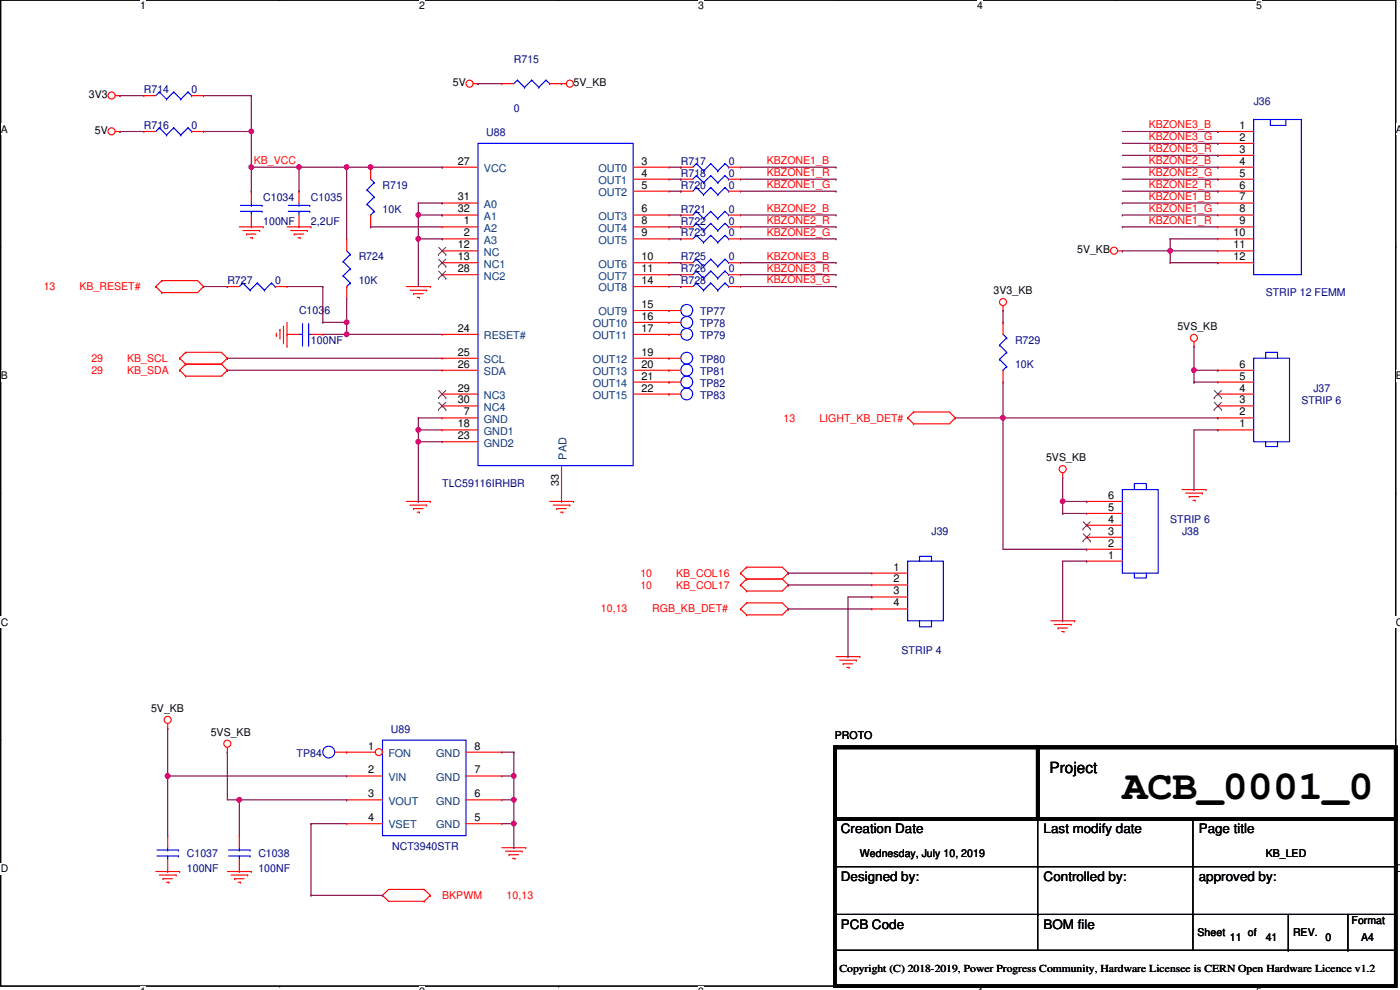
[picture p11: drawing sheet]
<svg xmlns="http://www.w3.org/2000/svg" width="420mm" height="297mm" viewBox="0 0 420 297" stroke-linecap="round" stroke-linejoin="round" font-family="sans-serif">
<defs><g id="words">
<text font-size="12.5" x="336.8" y="239.6">ACB_0001_0</text>
<text font-size="4.6" x="315" y="232">Project</text>
<g font-size="3.9">
<text x="252.3" y="250">Creation Date</text>
<text x="313.2" y="250">Last modify date</text>
<text x="359.8" y="250">Page title</text>
<text x="252.3" y="264.3">Designed by:</text>
<text x="313.2" y="264.3">Controlled by:</text>
<text x="359.8" y="264.3">approved by:</text>
<text x="252.3" y="278.6">PCB Code</text>
<text x="313.2" y="278.6">BOM file</text>
</g>
<g font-size="3.2" fill="#00007f">
<text x="154.2" y="19">R715</text>
<text x="43.2" y="28">R714</text>
<text x="57.5" y="28">0</text>
<text x="154.2" y="33.7">0</text>
<text x="376.2" y="31.6">J36</text>
<text x="43.2" y="38.7">R716</text>
<text x="57.5" y="38.7">0</text>
<text x="146" y="40.9">U88</text>
<text x="204.3" y="49.5">R717</text>
<text x="204.3" y="53">R718</text>
<text x="218.7" y="49.5">0</text>
<text x="218.7" y="53">0</text>
<text x="114.8" y="56.6">R719</text>
<text x="204.3" y="56.6">R720</text>
<text x="218.7" y="56.6">0</text>
<text x="79" y="60.2">C1034</text>
<text x="93.3" y="60.2">C1035</text>
<text x="114.8" y="63.8">10K</text>
<text x="204.3" y="63.8">R721</text>
<text x="218.7" y="63.8">0</text>
<text x="79" y="67.4">100NF</text>
<text x="93.3" y="67.4">2,2UF</text>
<text x="204.3" y="67.4">R722</text>
<text x="204.3" y="71">R723</text>
<text x="218.7" y="67.4">0</text>
<text x="218.7" y="71">0</text>
<text x="107.6" y="78.1">R724</text>
<text x="204.3" y="78.1">R725</text>
<text x="204.3" y="81.7">R726</text>
<text x="218.7" y="78.1">0</text>
<text x="218.7" y="81.7">0</text>
<text x="68.2" y="85.3">R727</text>
<text x="82.6" y="85.3">0</text>
<text x="107.6" y="85.3">10K</text>
<text x="204.3" y="85.3">R728</text>
<text x="218.7" y="85.3">0</text>
<text x="379.8" y="88.9">STRIP 12 FEMM</text>
<text x="89.7" y="94.2">C1036</text>
<text x="210.1" y="94.6">TP77</text>
<text x="210.1" y="98.2">TP78</text>
<text x="210.1" y="101.8">TP79</text>
<text x="93.3" y="103.2">100NF</text>
<text x="304.6" y="103.2">R729</text>
<text x="210.1" y="108.9">TP80</text>
<text x="210.1" y="112.5">TP81</text>
<text x="304.6" y="110.4">10K</text>
<text x="210.1" y="116.1">TP82</text>
<text x="210.1" y="119.7">TP83</text>
<text x="394.2" y="117.5">J37</text>
<text x="390.6" y="121.1">STRIP 6</text>
<text x="132.7" y="146.2">TLC59116IRHBR</text>
<text x="279.6" y="160.5">J39</text>
<text x="351.2" y="156.9">STRIP 6</text>
<text x="354.7" y="160.5">J38</text>
<text x="270.6" y="196.3">STRIP 4</text>
<text x="117.3" y="220">U89</text>
<text x="89" y="227.1">TP84</text>
<text x="56.1" y="257.2">C1037</text>
<text x="77.5" y="257.2">C1038</text>
<text x="117.7" y="255.1">NCT3940STR</text>
<text x="56.1" y="261.5">100NF</text>
<text x="77.5" y="261.5">100NF</text>
</g>
<g font-size="3.2">
<text x="26.7" y="29.4">3V3</text>
<text x="135.9" y="25.8">5V</text>
<text x="172.1" y="25.8">5V_KB</text>
<text x="28.5" y="40.2">5V</text>
<text x="372" y="38.7">1</text>
<text x="372" y="42.2">2</text>
<text x="372" y="45.8">3</text>
<text x="137.4" y="49.4">27</text>
<text x="192.5" y="49.4">3</text>
<text x="192.5" y="53">4</text>
<text x="372" y="53">5</text>
<text x="372" y="49.4">4</text>
<text x="192.5" y="56.6">5</text>
<text x="372" y="56.6">6</text>
<text x="137.4" y="60.2">31</text>
<text x="137.4" y="63.8">32</text>
<text x="192.5" y="63.8">6</text>
<text x="372" y="60.2">7</text>
<text x="372" y="63.8">8</text>
<text x="139.2" y="67.3">1</text>
<text x="139.2" y="70.9">2</text>
<text x="192.5" y="67.3">8</text>
<text x="192.5" y="70.9">9</text>
<text x="370.2" y="70.9">10</text>
<text x="372" y="67.3">9</text>
<text x="137.4" y="74.5">12</text>
<text x="323.2" y="76">5V_KB</text>
<text x="370.2" y="74.5">11</text>
<text x="137.4" y="78.1">13</text>
<text x="137.4" y="81.7">28</text>
<text x="192.5" y="78.1">10</text>
<text x="192.5" y="81.7">11</text>
<text x="370.2" y="78.1">12</text>
<text x="192.5" y="85.2">14</text>
<text x="298.2" y="88.1">3V3_KB</text>
<text x="192.5" y="92.4">15</text>
<text x="192.5" y="96">16</text>
<text x="137.4" y="99.6">24</text>
<text x="192.5" y="99.6">17</text>
<text x="353.3" y="98.9">5VS_KB</text>
<text x="137.4" y="106.7">25</text>
<text x="192.5" y="106.7">19</text>
<text x="137.4" y="110.3">26</text>
<text x="192.5" y="110.3">20</text>
<text x="192.5" y="113.9">21</text>
<text x="372" y="113.9">5</text>
<text x="372" y="110.3">6</text>
<text x="137.4" y="117.5">29</text>
<text x="192.5" y="117.5">22</text>
<text x="372" y="117.5">4</text>
<text x="137.4" y="121">30</text>
<text x="139.2" y="124.6">7</text>
<text x="372" y="124.6">2</text>
<text x="372" y="121">3</text>
<text x="137.4" y="128.2">18</text>
<text x="137.4" y="131.8">23</text>
<text x="372" y="128.2">1</text>
<text x="313.9" y="138.3">5VS_KB</text>
<text x="167.8" y="145.8" transform="rotate(-90 167.8 145.8)">33</text>
<text x="332.6" y="149.7">6</text>
<text x="332.6" y="153.3">5</text>
<text x="332.6" y="160.4">3</text>
<text x="332.6" y="156.8">4</text>
<text x="332.6" y="167.6">1</text>
<text x="332.6" y="164">2</text>
<text x="268.1" y="171.2">1</text>
<text x="268.1" y="174.8">2</text>
<text x="268.1" y="178.4">3</text>
<text x="268.1" y="181.9">4</text>
<text x="45.3" y="213.5">5V_KB</text>
<text x="63.2" y="220.7">5VS_KB</text>
<text x="250.6" y="221.7">PROTO</text>
<text x="110.5" y="224.9">1</text>
<text x="142.4" y="224.9">8</text>
<text x="110.5" y="232.1">2</text>
<text x="142.4" y="232.1">7</text>
<text x="110.5" y="239.2">3</text>
<text x="142.4" y="239.2">6</text>
<text x="110.5" y="246.4">4</text>
<text x="142.4" y="246.4">5</text>
<text x="258.1" y="257.2">Wednesday, July 10, 2019</text>
<text x="379.8" y="257.2">KB_LED</text>
<text x="359.4" y="280.8">Sheet</text>
<text x="374.5" y="280.8">of</text>
<text x="388.1" y="280.8">REV.</text>
<text x="405.6" y="277.2">Format</text>
<text x="369.1" y="282.3">11</text>
<text x="379.8" y="282.3">41</text>
<text x="397.8" y="282.3">0</text>
<text x="408.5" y="282.3">A4</text>
<text x="252" y="291.6">Copyright (C) 2018-2019, Power Progress Community, Hardware Licensee is CERN Open Hardware Licence v1.2</text>
</g>
<g font-size="3.2" fill="#f00">
<text x="344.8" y="38.5">KBZONE3_B</text>
<text x="344.8" y="45.7">KBZONE3_R</text>
<text x="344.8" y="42.1">KBZONE3_G</text>
<text x="76.1" y="49.2">KB_VCC</text>
<text x="230.1" y="49.2">KBZONE1_B</text>
<text x="230.1" y="52.8">KBZONE1_R</text>
<text x="344.8" y="52.8">KBZONE2_G</text>
<text x="344.8" y="49.2">KBZONE2_B</text>
<text x="230.1" y="56.4">KBZONE1_G</text>
<text x="344.8" y="60">KBZONE1_B</text>
<text x="344.8" y="56.4">KBZONE2_R</text>
<text x="230.1" y="63.6">KBZONE2_B</text>
<text x="344.8" y="63.6">KBZONE1_G</text>
<text x="230.1" y="67.1">KBZONE2_R</text>
<text x="230.1" y="70.7">KBZONE2_G</text>
<text x="344.8" y="67.1">KBZONE1_R</text>
<text x="230.1" y="77.9">KBZONE3_B</text>
<text x="230.1" y="81.5">KBZONE3_R</text>
<text x="13.1" y="87.1">13</text>
<text x="23.8" y="87.1">KB_RESET#</text>
<text x="230.1" y="85">KBZONE3_G</text>
<text x="27.4" y="108.6">29</text>
<text x="27.4" y="112.1">29</text>
<text x="38.2" y="108.6">KB_SCL</text>
<text x="38.2" y="112.1">KB_SDA</text>
<text x="235.2" y="126.5">13</text>
<text x="245.9" y="126.5">LIGHT_KB_DET#</text>
<text x="192.2" y="173.1">10</text>
<text x="202.9" y="173.1">KB_COL16</text>
<text x="192.2" y="176.6">10</text>
<text x="202.9" y="176.6">KB_COL17</text>
<text x="180.3" y="183.8">10,13</text>
<text x="195.7" y="183.8">RGB_KB_DET#</text>
<text x="132.7" y="269.7">BKPWM</text>
<text x="152" y="269.7">10,13</text>
</g>
<g font-size="3.2" fill="#00407f">
<text x="145.2" y="51.6">VCC</text>
<text x="179.7" y="51.6">OUT0</text>
<text x="179.7" y="55.2">OUT1</text>
<text x="179.7" y="58.8">OUT2</text>
<text x="145.2" y="62.4">A0</text>
<text x="145.2" y="66">A1</text>
<text x="179.7" y="66">OUT3</text>
<text x="145.2" y="69.5">A2</text>
<text x="179.7" y="69.5">OUT4</text>
<text x="145.2" y="73.1">A3</text>
<text x="145.2" y="76.7">NC</text>
<text x="179.7" y="73.1">OUT5</text>
<text x="145.2" y="80.3">NC1</text>
<text x="145.2" y="83.9">NC2</text>
<text x="179.7" y="80.3">OUT6</text>
<text x="179.7" y="83.9">OUT7</text>
<text x="179.7" y="87.4">OUT8</text>
<text x="179.7" y="94.6">OUT9</text>
<text x="145.2" y="101.8">RESET#</text>
<text x="177.9" y="98.2">OUT10</text>
<text x="177.9" y="101.8">OUT11</text>
<text x="145.2" y="108.9">SCL</text>
<text x="145.2" y="112.5">SDA</text>
<text x="177.9" y="108.9">OUT12</text>
<text x="177.9" y="112.5">OUT13</text>
<text x="145.2" y="119.7">NC3</text>
<text x="177.9" y="116.1">OUT14</text>
<text x="177.9" y="119.7">OUT15</text>
<text x="145.2" y="123.2">NC4</text>
<text x="145.2" y="126.8">GND</text>
<text x="145.2" y="130.4">GND1</text>
<text x="145.2" y="134">GND2</text>
<text x="170" y="137.9" transform="rotate(-90 170 137.9)">PAD</text>
<text x="116.6" y="227.1">FON</text>
<text x="130.9" y="227.1">GND</text>
<text x="116.6" y="234.3">VIN</text>
<text x="130.9" y="234.3">GND</text>
<text x="116.6" y="241.4">VOUT</text>
<text x="130.9" y="241.4">GND</text>
<text x="116.6" y="248.6">VSET</text>
<text x="130.9" y="248.6">GND</text>
</g>
<g font-size="3.1">
<text x="42.1" y="2.8">1</text>
<text x="125.8" y="2.8">2</text>
<text x="209.5" y="2.8">3</text>
<text x="293.3" y="2.8">4</text>
<text x="377" y="2.8">5</text>
<text x=".2" y="39.8">A</text>
<text x="418.9" y="39.8">A</text>
<text x=".2" y="113.7">B</text>
<text x="418.9" y="113.7">B</text>
<text x=".2" y="187.7">C</text>
<text x="418.9" y="187.7">C</text>
<text x=".2" y="261.7">D</text>
<text x="418.9" y="261.7">D</text>
</g>
</g></defs>
<path d="M.2 0h418.7v295.9h-418.7z" fill="none" stroke="#000" stroke-width=".34"/>
<g fill="#fff">
<path d="M42.1 0h1.7v3.5h-1.7z"/>
<path d="M42.1 295.9h1.7v1.2h-1.7z"/>
</g>
<g fill="#000">
<circle cx="83.9" cy="0" r=".17"/>
<circle cx="83.9" cy="295.9" r=".17"/>
</g>
<g fill="#fff">
<path d="M125.8 0h1.7v3.5h-1.7z"/>
<path d="M125.8 295.9h1.7v1.2h-1.7z"/>
</g>
<g fill="#000">
<circle cx="167.7" cy="0" r=".17"/>
<circle cx="167.7" cy="295.9" r=".17"/>
</g>
<g fill="#fff">
<path d="M209.5 0h1.8v3.5h-1.8z"/>
<path d="M209.5 295.9h1.8v1.2h-1.8z"/>
</g>
<g fill="#000">
<circle cx="251.4" cy="0" r=".17"/>
<circle cx="251.4" cy="295.9" r=".17"/>
</g>
<g fill="#fff">
<path d="M293.3 0h1.7v3.5h-1.7z"/>
<path d="M293.3 295.9h1.7v1.2h-1.7z"/>
</g>
<g fill="#000">
<circle cx="335.1" cy="0" r=".17"/>
<circle cx="335.1" cy="295.9" r=".17"/>
</g>
<g fill="#fff">
<path d="M377 0h1.7v3.5h-1.7z"/>
<path d="M377 295.9h1.7v1.2h-1.7z"/>
<path d="M.2 37h2.1v3.5h-2.1z"/>
<path d="M418.9 37h1.3v3.5h-1.3z"/>
<path d="M.2 111h2.1v3.4h-2.1z"/>
<path d="M418.9 111h1.3v3.4h-1.3z"/>
</g>
<g fill="#000">
<circle cx=".2" cy="74" r=".17"/>
<circle cx="418.9" cy="74" r=".17"/>
</g>
<g fill="#fff">
<path d="M.2 184.9h2.2v3.5h-2.2z"/>
<path d="M418.9 184.9h1.3v3.5h-1.3z"/>
</g>
<g fill="#000">
<circle cx=".2" cy="148" r=".17"/>
<circle cx="418.9" cy="148" r=".17"/>
</g>
<path d="M.2 148h.1M418.9 148h.1" fill="none" stroke="#000" stroke-width=".3"/>
<g fill="#fff">
<path d="M.2 258.9h2.2v3.4h-2.2z"/>
<path d="M418.9 258.9h1.3v3.4h-1.3z"/>
</g>
<g fill="#000">
<circle cx=".2" cy="221.9" r=".17"/>
<circle cx="418.9" cy="221.9" r=".17"/>
</g>
<path d="M165 150.5h7.1" fill="none" stroke="#f00" stroke-width=".34"/>
<circle cx="172.1" cy="150.5" r=".17" fill="#f00"/>
<path d="M166 151.6h5" fill="none" stroke="#f00" stroke-width=".34"/>
<circle cx="171" cy="151.6" r=".17" fill="#f00"/>
<path d="M167.1 152.6h2.9" fill="none" stroke="#f00" stroke-width=".34"/>
<circle cx="167.1" cy="152.6" r=".17" fill="#f00"/>
<path d="M168.2 153.7h.7" fill="none" stroke="#f00" stroke-width=".34"/>
<circle cx="168.9" cy="153.7" r=".17" fill="#f00"/>
<path d="M122 150.5h7.1" fill="none" stroke="#f00" stroke-width=".34"/>
<circle cx="129.1" cy="150.5" r=".17" fill="#f00"/>
<path d="M123.1 151.6h4.9" fill="none" stroke="#f00" stroke-width=".34"/>
<circle cx="128" cy="151.6" r=".17" fill="#f00"/>
<path d="M124.1 152.6h2.9" fill="none" stroke="#f00" stroke-width=".34"/>
<circle cx="124.1" cy="152.6" r=".17" fill="#f00"/>
<path d="M125.2 153.7h.7" fill="none" stroke="#f00" stroke-width=".34"/>
<circle cx="125.9" cy="153.7" r=".17" fill="#f00"/>
<path d="M34.6 39.5h1.4" fill="none" stroke="#f00" stroke-width=".34"/>
<circle cx="36" cy="39.5" r=".17" fill="#f00"/>
<g fill="none" stroke="#f00" stroke-width=".34">
<path d="M34.6 28.7h1.4"/>
<circle cx="33.5" cy="39.4" r="1.06"/>
</g>
<circle cx="36" cy="28.7" r=".17" fill="#f00"/>
<g fill="none" stroke="#f00" stroke-width=".34">
<path d="M71.8 68.1h7.2"/>
<circle cx="33.5" cy="28.7" r="1.06"/>
</g>
<circle cx="79" cy="68.1" r=".17" fill="#f00"/>
<path d="M72.9 69.2h5" fill="none" stroke="#f00" stroke-width=".34"/>
<circle cx="77.9" cy="69.2" r=".17" fill="#f00"/>
<path d="M74 70.2h2.8" fill="none" stroke="#f00" stroke-width=".34"/>
<circle cx="74" cy="70.2" r=".17" fill="#f00"/>
<path d="M75 71.3h.8" fill="none" stroke="#f00" stroke-width=".34"/>
<circle cx="75.8" cy="71.3" r=".17" fill="#f00"/>
<path d="M86.1 68.1h7.2" fill="none" stroke="#f00" stroke-width=".34"/>
<circle cx="93.3" cy="68.1" r=".17" fill="#f00"/>
<path d="M87.2 69.2h5" fill="none" stroke="#f00" stroke-width=".34"/>
<circle cx="92.2" cy="69.2" r=".17" fill="#f00"/>
<path d="M88.3 70.2h2.9" fill="none" stroke="#f00" stroke-width=".34"/>
<circle cx="88.3" cy="70.2" r=".17" fill="#f00"/>
<path d="M89.4 71.3h.7" fill="none" stroke="#f00" stroke-width=".34"/>
<circle cx="90.1" cy="71.3" r=".17" fill="#f00"/>
<path d="M122 86h7.1" fill="none" stroke="#f00" stroke-width=".34"/>
<circle cx="129.1" cy="86" r=".17" fill="#f00"/>
<path d="M123.1 87.1h4.9" fill="none" stroke="#f00" stroke-width=".34"/>
<circle cx="128" cy="87.1" r=".17" fill="#f00"/>
<path d="M124.1 88.1h2.9" fill="none" stroke="#f00" stroke-width=".34"/>
<circle cx="124.1" cy="88.1" r=".17" fill="#f00"/>
<path d="M125.2 89.2h.7" fill="none" stroke="#f00" stroke-width=".34"/>
<circle cx="125.9" cy="89.2" r=".17" fill="#f00"/>
<path d="M86.1 96.7v7.2" fill="none" stroke="#f00" stroke-width=".34"/>
<circle cx="86.1" cy="103.9" r=".17" fill="#f00"/>
<path d="M85.1 97.8v5" fill="none" stroke="#f00" stroke-width=".34"/>
<circle cx="85.1" cy="102.8" r=".17" fill="#f00"/>
<path d="M84 98.9v2.9" fill="none" stroke="#f00" stroke-width=".34"/>
<circle cx="84" cy="98.9" r=".17" fill="#f00"/>
<path d="M82.9 99.9v.8" fill="none" stroke="#f00" stroke-width=".34"/>
<circle cx="82.9" cy="100.7" r=".17" fill="#f00"/>
<path d="M142 25.1h1.5" fill="none" stroke="#f00" stroke-width=".34"/>
<circle cx="143.5" cy="25.1" r=".17" fill="#f00"/>
<g fill="none" stroke="#f00" stroke-width=".34">
<path d="M168.5 25.1h1.5"/>
<circle cx="140.9" cy="25.1" r="1.06"/>
</g>
<circle cx="168.5" cy="25.1" r=".17" fill="#f00"/>
<g fill="none" stroke="#f00" stroke-width=".34">
<path d="M335.4 75.3h1.4"/>
<circle cx="171" cy="25.1" r="1.06"/>
</g>
<circle cx="336.8" cy="75.3" r=".17" fill="#f00"/>
<g fill="none" stroke="#f00" stroke-width=".34">
<path d="M354.7 146.9h7.2"/>
<circle cx="334.3" cy="75.2" r="1.06"/>
</g>
<circle cx="361.9" cy="146.9" r=".17" fill="#f00"/>
<path d="M355.8 148h5" fill="none" stroke="#f00" stroke-width=".34"/>
<circle cx="360.8" cy="148" r=".17" fill="#f00"/>
<path d="M356.9 149h2.9" fill="none" stroke="#f00" stroke-width=".34"/>
<circle cx="356.9" cy="149" r=".17" fill="#f00"/>
<path d="M358 150.1h.7" fill="none" stroke="#f00" stroke-width=".34"/>
<circle cx="358.7" cy="150.1" r=".17" fill="#f00"/>
<path d="M315.4 186.3h7.1" fill="none" stroke="#f00" stroke-width=".34"/>
<circle cx="322.5" cy="186.3" r=".17" fill="#f00"/>
<path d="M316.4 187.4h5.1" fill="none" stroke="#f00" stroke-width=".34"/>
<circle cx="321.5" cy="187.4" r=".17" fill="#f00"/>
<path d="M317.5 188.4h2.9" fill="none" stroke="#f00" stroke-width=".34"/>
<circle cx="317.5" cy="188.4" r=".17" fill="#f00"/>
<path d="M318.6 189.5h.7" fill="none" stroke="#f00" stroke-width=".34"/>
<circle cx="319.3" cy="189.5" r=".17" fill="#f00"/>
<path d="M318.9 141.9v1.4" fill="none" stroke="#f00" stroke-width=".34"/>
<circle cx="318.9" cy="143.3" r=".17" fill="#f00"/>
<g fill="none" stroke="#f00" stroke-width=".34">
<path d="M358.3 102.5v1.4"/>
<circle cx="318.9" cy="140.8" r="1.06"/>
</g>
<circle cx="358.3" cy="103.9" r=".17" fill="#f00"/>
<g fill="none" stroke="#f00" stroke-width=".34">
<path d="M250.9 197h7.2"/>
<circle cx="358.3" cy="101.4" r="1.05"/>
</g>
<circle cx="258.1" cy="197" r=".17" fill="#f00"/>
<path d="M252 198.1h5" fill="none" stroke="#f00" stroke-width=".34"/>
<circle cx="257" cy="198.1" r=".17" fill="#f00"/>
<path d="M253.1 199.2h2.8" fill="none" stroke="#f00" stroke-width=".34"/>
<circle cx="253.1" cy="199.2" r=".17" fill="#f00"/>
<path d="M254.1 200.2h.7" fill="none" stroke="#f00" stroke-width=".34"/>
<circle cx="254.8" cy="200.2" r=".17" fill="#f00"/>
<path d="M301 91.7v1.5" fill="none" stroke="#f00" stroke-width=".34"/>
<circle cx="301" cy="93.2" r=".17" fill="#f00"/>
<g fill="none" stroke="#f00" stroke-width=".34">
<path d="M150.6 254.3h7.2"/>
<circle cx="301" cy="90.6" r="1.06"/>
</g>
<circle cx="157.8" cy="254.3" r=".17" fill="#f00"/>
<path d="M151.7 255.4h5" fill="none" stroke="#f00" stroke-width=".34"/>
<circle cx="156.7" cy="255.4" r=".17" fill="#f00"/>
<path d="M152.8 256.5h2.8" fill="none" stroke="#f00" stroke-width=".34"/>
<circle cx="152.8" cy="256.5" r=".17" fill="#f00"/>
<path d="M153.8 257.6h.7" fill="none" stroke="#f00" stroke-width=".34"/>
<circle cx="154.5" cy="257.6" r=".17" fill="#f00"/>
<path d="M50.3 217.1v1.4" fill="none" stroke="#f00" stroke-width=".34"/>
<circle cx="50.3" cy="218.5" r=".17" fill="#f00"/>
<g fill="none" stroke="#f00" stroke-width=".34">
<path d="M46.8 261.5h7.1"/>
<circle cx="50.3" cy="216" r="1.06"/>
</g>
<circle cx="53.9" cy="261.5" r=".17" fill="#f00"/>
<path d="M47.8 262.6h5.1" fill="none" stroke="#f00" stroke-width=".34"/>
<circle cx="52.9" cy="262.6" r=".17" fill="#f00"/>
<path d="M48.9 263.7h2.9" fill="none" stroke="#f00" stroke-width=".34"/>
<circle cx="48.9" cy="263.7" r=".17" fill="#f00"/>
<path d="M50 264.7h.7" fill="none" stroke="#f00" stroke-width=".34"/>
<circle cx="50.7" cy="264.7" r=".17" fill="#f00"/>
<path d="M68.2 224.2v1.5" fill="none" stroke="#f00" stroke-width=".34"/>
<circle cx="68.2" cy="225.7" r=".17" fill="#f00"/>
<g fill="none" stroke="#f00" stroke-width=".34">
<path d="M68.2 261.5h7.2"/>
<circle cx="68.2" cy="223.1" r="1.06"/>
</g>
<circle cx="75.4" cy="261.5" r=".17" fill="#f00"/>
<path d="M69.3 262.6h5" fill="none" stroke="#f00" stroke-width=".34"/>
<circle cx="74.3" cy="262.6" r=".17" fill="#f00"/>
<path d="M70.4 263.7h2.9" fill="none" stroke="#f00" stroke-width=".34"/>
<circle cx="70.4" cy="263.7" r=".17" fill="#f00"/>
<path d="M71.5 264.7h.7" fill="none" stroke="#f00" stroke-width=".34"/>
<circle cx="72.2" cy="264.7" r=".17" fill="#f00"/>
<path d="M48.5 84.2l-1.7 1.8" fill="none" stroke="#f00" stroke-width=".34"/>
<circle cx="46.8" cy="86" r=".17" fill="#f00"/>
<path d="M46.8 86l1.7 1.8" fill="none" stroke="#f00" stroke-width=".34"/>
<circle cx="46.8" cy="86" r=".17" fill="#f00"/>
<path d="M61.1 86l-1.8 1.8" fill="none" stroke="#f00" stroke-width=".34"/>
<circle cx="61.1" cy="86" r=".17" fill="#f00"/>
<path d="M59.3 84.2l1.8 1.8" fill="none" stroke="#f00" stroke-width=".34"/>
<circle cx="61.1" cy="86" r=".17" fill="#f00"/>
<path d="M48.5 84.2h10.8" fill="none" stroke="#f00" stroke-width=".34"/>
<circle cx="48.5" cy="84.2" r=".17" fill="#f00"/>
<path d="M48.5 87.8h10.8" fill="none" stroke="#f00" stroke-width=".34"/>
<circle cx="48.5" cy="87.8" r=".17" fill="#f00"/>
<path d="M55.7 105.7l-1.8 1.8" fill="none" stroke="#f00" stroke-width=".34"/>
<circle cx="53.9" cy="107.5" r=".17" fill="#f00"/>
<path d="M53.9 107.5l1.8 1.8" fill="none" stroke="#f00" stroke-width=".34"/>
<circle cx="53.9" cy="107.5" r=".17" fill="#f00"/>
<path d="M68.2 107.5l-1.7 1.8" fill="none" stroke="#f00" stroke-width=".34"/>
<circle cx="68.2" cy="107.5" r=".17" fill="#f00"/>
<path d="M66.5 105.7l1.7 1.8" fill="none" stroke="#f00" stroke-width=".34"/>
<circle cx="68.2" cy="107.5" r=".17" fill="#f00"/>
<path d="M55.7 105.7h10.8" fill="none" stroke="#f00" stroke-width=".34"/>
<circle cx="55.7" cy="105.7" r=".17" fill="#f00"/>
<path d="M55.7 109.3h10.8" fill="none" stroke="#f00" stroke-width=".34"/>
<circle cx="55.7" cy="109.3" r=".17" fill="#f00"/>
<path d="M55.7 109.3l-1.8 1.8" fill="none" stroke="#f00" stroke-width=".34"/>
<circle cx="53.9" cy="111.1" r=".17" fill="#f00"/>
<path d="M53.9 111.1l1.8 1.8" fill="none" stroke="#f00" stroke-width=".34"/>
<circle cx="53.9" cy="111.1" r=".17" fill="#f00"/>
<path d="M68.2 111.1l-1.7 1.8" fill="none" stroke="#f00" stroke-width=".34"/>
<circle cx="68.2" cy="111.1" r=".17" fill="#f00"/>
<path d="M66.5 109.3l1.7 1.8" fill="none" stroke="#f00" stroke-width=".34"/>
<circle cx="68.2" cy="111.1" r=".17" fill="#f00"/>
<path d="M55.7 109.3h10.8" fill="none" stroke="#f00" stroke-width=".34"/>
<circle cx="55.7" cy="109.3" r=".17" fill="#f00"/>
<path d="M55.7 112.9h10.8" fill="none" stroke="#f00" stroke-width=".34"/>
<circle cx="55.7" cy="112.9" r=".17" fill="#f00"/>
<path d="M224.1 170.2l-1.9 1.8" fill="none" stroke="#f00" stroke-width=".34"/>
<circle cx="222.2" cy="172" r=".17" fill="#f00"/>
<path d="M222.2 172l1.9 1.7" fill="none" stroke="#f00" stroke-width=".34"/>
<circle cx="222.2" cy="172" r=".17" fill="#f00"/>
<path d="M236.6 172l-1.8 1.7" fill="none" stroke="#f00" stroke-width=".34"/>
<circle cx="236.6" cy="172" r=".17" fill="#f00"/>
<path d="M234.8 170.2l1.8 1.8" fill="none" stroke="#f00" stroke-width=".34"/>
<circle cx="236.6" cy="172" r=".17" fill="#f00"/>
<path d="M224.1 170.2h10.7" fill="none" stroke="#f00" stroke-width=".34"/>
<circle cx="224.1" cy="170.2" r=".17" fill="#f00"/>
<path d="M224.1 173.7h10.7" fill="none" stroke="#f00" stroke-width=".34"/>
<circle cx="224.1" cy="173.7" r=".17" fill="#f00"/>
<path d="M224.1 173.7l-1.9 1.8" fill="none" stroke="#f00" stroke-width=".34"/>
<circle cx="222.2" cy="175.5" r=".17" fill="#f00"/>
<path d="M222.2 175.5l1.9 1.8" fill="none" stroke="#f00" stroke-width=".34"/>
<circle cx="222.2" cy="175.5" r=".17" fill="#f00"/>
<path d="M236.6 175.5l-1.8 1.8" fill="none" stroke="#f00" stroke-width=".34"/>
<circle cx="236.6" cy="175.5" r=".17" fill="#f00"/>
<path d="M234.8 173.7l1.8 1.8" fill="none" stroke="#f00" stroke-width=".34"/>
<circle cx="236.6" cy="175.5" r=".17" fill="#f00"/>
<path d="M224.1 173.7h10.7" fill="none" stroke="#f00" stroke-width=".34"/>
<circle cx="224.1" cy="173.7" r=".17" fill="#f00"/>
<path d="M224.1 177.3h10.7" fill="none" stroke="#f00" stroke-width=".34"/>
<circle cx="224.1" cy="177.3" r=".17" fill="#f00"/>
<path d="M127.3 266.9l1.8 1.7" fill="none" stroke="#f00" stroke-width=".34"/>
<circle cx="129.1" cy="268.6" r=".17" fill="#f00"/>
<path d="M129.1 268.6l-1.8 1.8" fill="none" stroke="#f00" stroke-width=".34"/>
<circle cx="129.1" cy="268.6" r=".17" fill="#f00"/>
<path d="M114.8 268.6l1.8 1.8" fill="none" stroke="#f00" stroke-width=".34"/>
<circle cx="114.8" cy="268.6" r=".17" fill="#f00"/>
<path d="M116.6 266.9l-1.8 1.7" fill="none" stroke="#f00" stroke-width=".34"/>
<circle cx="114.8" cy="268.6" r=".17" fill="#f00"/>
<path d="M116.6 266.9h10.7" fill="none" stroke="#f00" stroke-width=".34"/>
<circle cx="127.3" cy="266.9" r=".17" fill="#f00"/>
<path d="M116.6 270.4h10.7" fill="none" stroke="#f00" stroke-width=".34"/>
<circle cx="127.3" cy="270.4" r=".17" fill="#f00"/>
<path d="M224.1 180.9l-1.9 1.8" fill="none" stroke="#f00" stroke-width=".34"/>
<circle cx="222.2" cy="182.7" r=".17" fill="#f00"/>
<path d="M222.2 182.7l1.9 1.8" fill="none" stroke="#f00" stroke-width=".34"/>
<circle cx="222.2" cy="182.7" r=".17" fill="#f00"/>
<path d="M236.6 182.7l-1.8 1.8" fill="none" stroke="#f00" stroke-width=".34"/>
<circle cx="236.6" cy="182.7" r=".17" fill="#f00"/>
<path d="M234.8 180.9l1.8 1.8" fill="none" stroke="#f00" stroke-width=".34"/>
<circle cx="236.6" cy="182.7" r=".17" fill="#f00"/>
<path d="M224.1 180.9h10.7" fill="none" stroke="#f00" stroke-width=".34"/>
<circle cx="224.1" cy="180.9" r=".17" fill="#f00"/>
<path d="M224.1 184.5h10.7" fill="none" stroke="#f00" stroke-width=".34"/>
<circle cx="224.1" cy="184.5" r=".17" fill="#f00"/>
<path d="M274.2 123.6l-1.8 1.8" fill="none" stroke="#f00" stroke-width=".34"/>
<circle cx="272.4" cy="125.4" r=".17" fill="#f00"/>
<path d="M272.4 125.4l1.8 1.8" fill="none" stroke="#f00" stroke-width=".34"/>
<circle cx="272.4" cy="125.4" r=".17" fill="#f00"/>
<path d="M286.7 125.4l-1.8 1.8" fill="none" stroke="#f00" stroke-width=".34"/>
<circle cx="286.7" cy="125.4" r=".17" fill="#f00"/>
<path d="M284.9 123.6l1.8 1.8" fill="none" stroke="#f00" stroke-width=".34"/>
<circle cx="286.7" cy="125.4" r=".17" fill="#f00"/>
<path d="M274.2 123.6h10.7" fill="none" stroke="#f00" stroke-width=".34"/>
<circle cx="274.2" cy="123.6" r=".17" fill="#f00"/>
<path d="M274.2 127.2h10.7" fill="none" stroke="#f00" stroke-width=".34"/>
<circle cx="274.2" cy="127.2" r=".17" fill="#f00"/>
<path d="M250.6 224.2h17.9M311.4 245.7v39.4h-60.8M358 245.7v39.4h-46.6M250.6 260.1h168.3M250.6 274.4h168.3M386.6 274.4v10.7M404.5 274.4v10.7M358 285.1h60.9" fill="none" stroke="#000" stroke-width=".34"/>
<g fill="#000">
<circle cx="268.5" cy="224.2" r=".17"/>
<circle cx="311.4" cy="274.4" r=".17"/>
<circle cx="311.4" cy="260.1" r=".17"/>
<circle cx="358" cy="274.4" r=".17"/>
<circle cx="358" cy="260.1" r=".17"/>
<circle cx="418.9" cy="260.1" r=".17"/>
<circle cx="418.9" cy="274.4" r=".17"/>
<circle cx="386.6" cy="285.1" r=".17"/>
<circle cx="404.5" cy="285.1" r=".17"/>
<circle cx="418.9" cy="285.1" r=".17"/>
</g>
<path d="M250.6 224.2h60.8v21.5h-60.8zM250.6 224.2h168.3v71.7h-168.3zM311.4 224.2h107.5v21.5h-107.5z" fill="none" stroke="#000" stroke-width="1.1"/>
<path d="M336.8 146.9h10.8v25.1h-10.8zM340.4 146.9v-1.8h3.6v1.8M340.4 172v1.4h3.6v-1.4" fill="none" stroke="#00f" stroke-width=".34"/>
<path d="M326.1 168.4h10.7" fill="none" stroke="#f00" stroke-width=".34"/>
<circle cx="326.1" cy="168.4" r=".17" fill="#f00"/>
<path d="M326.1 164.8h10.7" fill="none" stroke="#f00" stroke-width=".34"/>
<circle cx="326.1" cy="164.8" r=".17" fill="#f00"/>
<path d="M326.1 161.2h10.7" fill="none" stroke="#f00" stroke-width=".34"/>
<circle cx="326.1" cy="161.2" r=".17" fill="#f00"/>
<path d="M325 162.3h.1M325.1 160.1l2.1 2.2M327.2 160.1l-2.2 2.2M327.2 162.3h.1" fill="none" stroke="#7f4000" stroke-width=".3"/>
<path d="M326.1 157.6h10.7" fill="none" stroke="#f00" stroke-width=".34"/>
<circle cx="326.1" cy="157.6" r=".17" fill="#f00"/>
<path d="M325 158.7h.1M325.1 156.5l2.1 2.2M327.2 156.5l-2.2 2.2M327.2 158.7h.1" fill="none" stroke="#7f4000" stroke-width=".3"/>
<path d="M326.1 154.1h10.7" fill="none" stroke="#f00" stroke-width=".34"/>
<circle cx="326.1" cy="154.1" r=".17" fill="#f00"/>
<path d="M326.1 150.5h10.7" fill="none" stroke="#f00" stroke-width=".34"/>
<circle cx="326.1" cy="150.5" r=".17" fill="#f00"/>
<path d="M376.2 35.9h14.4v46.5h-14.4zM381.2 35.9v1.7h4.7v-1.7" fill="none" stroke="#00f" stroke-width=".34"/>
<path d="M365.5 43h10.7" fill="none" stroke="#f00" stroke-width=".34"/>
<circle cx="365.5" cy="43" r=".17" fill="#f00"/>
<path d="M365.5 39.5h10.7" fill="none" stroke="#f00" stroke-width=".34"/>
<circle cx="365.5" cy="39.5" r=".17" fill="#f00"/>
<path d="M365.5 46.6h10.7" fill="none" stroke="#f00" stroke-width=".34"/>
<circle cx="365.5" cy="46.6" r=".17" fill="#f00"/>
<path d="M365.5 53.8h10.7" fill="none" stroke="#f00" stroke-width=".34"/>
<circle cx="365.5" cy="53.8" r=".17" fill="#f00"/>
<path d="M365.5 60.9h10.7" fill="none" stroke="#f00" stroke-width=".34"/>
<circle cx="365.5" cy="60.9" r=".17" fill="#f00"/>
<path d="M365.5 68.1h10.7" fill="none" stroke="#f00" stroke-width=".34"/>
<circle cx="365.5" cy="68.1" r=".17" fill="#f00"/>
<path d="M365.5 75.3h10.7" fill="none" stroke="#f00" stroke-width=".34"/>
<circle cx="365.5" cy="75.3" r=".17" fill="#f00"/>
<path d="M365.5 50.2h10.7" fill="none" stroke="#f00" stroke-width=".34"/>
<circle cx="365.5" cy="50.2" r=".17" fill="#f00"/>
<path d="M365.5 57.4h10.7" fill="none" stroke="#f00" stroke-width=".34"/>
<circle cx="365.5" cy="57.4" r=".17" fill="#f00"/>
<path d="M365.5 64.5h10.7" fill="none" stroke="#f00" stroke-width=".34"/>
<circle cx="365.5" cy="64.5" r=".17" fill="#f00"/>
<path d="M365.5 71.7h10.7" fill="none" stroke="#f00" stroke-width=".34"/>
<circle cx="365.5" cy="71.7" r=".17" fill="#f00"/>
<path d="M365.5 78.8h10.7" fill="none" stroke="#f00" stroke-width=".34"/>
<circle cx="365.5" cy="78.8" r=".17" fill="#f00"/>
<path d="M209 49.1l-1.1 1.1" fill="none" stroke="#00f" stroke-width=".34"/>
<circle cx="209" cy="49.1" r=".17" fill="#00f"/>
<path d="M209 49.1l2.1 2.2" fill="none" stroke="#00f" stroke-width=".34"/>
<circle cx="211.1" cy="51.3" r=".17" fill="#00f"/>
<path d="M213.3 49.1l-2.2 2.2" fill="none" stroke="#00f" stroke-width=".34"/>
<circle cx="213.3" cy="49.1" r=".17" fill="#00f"/>
<path d="M213.3 49.1l2.1 2.2" fill="none" stroke="#00f" stroke-width=".34"/>
<circle cx="215.4" cy="51.3" r=".17" fill="#00f"/>
<path d="M217.6 49.1l-2.2 2.2" fill="none" stroke="#00f" stroke-width=".34"/>
<circle cx="217.6" cy="49.1" r=".17" fill="#00f"/>
<path d="M217.6 49.1l1.1 1.1" fill="none" stroke="#00f" stroke-width=".34"/>
<circle cx="218.7" cy="50.2" r=".17" fill="#00f"/>
<path d="M204.3 50.2h3.6" fill="none" stroke="#f00" stroke-width=".34"/>
<circle cx="204.3" cy="50.2" r=".17" fill="#f00"/>
<path d="M218.7 50.2h3.5" fill="none" stroke="#f00" stroke-width=".34"/>
<circle cx="222.2" cy="50.2" r=".17" fill="#f00"/>
<path d="M376.2 107.5h10.8v25h-10.8zM379.8 107.5v-1.8h3.6v1.8M379.8 132.5v1.5h3.6v-1.5" fill="none" stroke="#00f" stroke-width=".34"/>
<path d="M365.5 129h10.7" fill="none" stroke="#f00" stroke-width=".34"/>
<circle cx="365.5" cy="129" r=".17" fill="#f00"/>
<path d="M365.5 125.4h10.7" fill="none" stroke="#f00" stroke-width=".34"/>
<circle cx="365.5" cy="125.4" r=".17" fill="#f00"/>
<path d="M365.5 121.8h10.7" fill="none" stroke="#f00" stroke-width=".34"/>
<circle cx="365.5" cy="121.8" r=".17" fill="#f00"/>
<path d="M364.4 122.9h.1M364.4 120.7l2.2 2.2M366.6 120.7l-2.2 2.2M366.6 122.9h.1" fill="none" stroke="#7f4000" stroke-width=".3"/>
<path d="M365.5 118.2h10.7" fill="none" stroke="#f00" stroke-width=".34"/>
<circle cx="365.5" cy="118.2" r=".17" fill="#f00"/>
<path d="M364.4 119.3h.1M364.4 117.2l2.2 2.1M366.6 117.2l-2.2 2.1M366.6 119.3h.1" fill="none" stroke="#7f4000" stroke-width=".3"/>
<path d="M365.5 114.6h10.7" fill="none" stroke="#f00" stroke-width=".34"/>
<circle cx="365.5" cy="114.6" r=".17" fill="#f00"/>
<path d="M365.5 111.1h10.7" fill="none" stroke="#f00" stroke-width=".34"/>
<circle cx="365.5" cy="111.1" r=".17" fill="#f00"/>
<circle cx="206.1" cy="96.7" r="1.78" fill="none" stroke="#00f" stroke-width=".34"/>
<path d="M200.8 96.7h3.5" fill="none" stroke="#f00" stroke-width=".34"/>
<circle cx="200.8" cy="96.7" r=".17" fill="#f00"/>
<path d="M209 77.8l-1.1 1" fill="none" stroke="#00f" stroke-width=".34"/>
<circle cx="209" cy="77.8" r=".17" fill="#00f"/>
<path d="M209 77.8l2.1 2.1" fill="none" stroke="#00f" stroke-width=".34"/>
<circle cx="211.1" cy="79.9" r=".17" fill="#00f"/>
<path d="M213.3 77.8l-2.2 2.1" fill="none" stroke="#00f" stroke-width=".34"/>
<circle cx="213.3" cy="77.8" r=".17" fill="#00f"/>
<path d="M213.3 77.8l2.1 2.1" fill="none" stroke="#00f" stroke-width=".34"/>
<circle cx="215.4" cy="79.9" r=".17" fill="#00f"/>
<path d="M217.6 77.8l-2.2 2.1" fill="none" stroke="#00f" stroke-width=".34"/>
<circle cx="217.6" cy="77.8" r=".17" fill="#00f"/>
<path d="M217.6 77.8l1.1 1" fill="none" stroke="#00f" stroke-width=".34"/>
<circle cx="218.7" cy="78.8" r=".17" fill="#00f"/>
<path d="M204.3 78.8h3.6" fill="none" stroke="#f00" stroke-width=".34"/>
<circle cx="204.3" cy="78.8" r=".17" fill="#f00"/>
<path d="M218.7 78.8h3.5" fill="none" stroke="#f00" stroke-width=".34"/>
<circle cx="222.2" cy="78.8" r=".17" fill="#f00"/>
<path d="M92.6 100.3h.7" fill="none" stroke="#00f" stroke-width=".34"/>
<circle cx="92.6" cy="100.3" r=".17" fill="#00f"/>
<path d="M90.8 97.1v6.4" fill="none" stroke="#00f" stroke-width=".34"/>
<circle cx="90.8" cy="103.5" r=".17" fill="#00f"/>
<path d="M92.6 97.1v6.4" fill="none" stroke="#00f" stroke-width=".34"/>
<circle cx="92.6" cy="103.5" r=".17" fill="#00f"/>
<path d="M89.7 100.3h1.1" fill="none" stroke="#00f" stroke-width=".34"/>
<circle cx="90.8" cy="100.3" r=".17" fill="#00f"/>
<path d="M93.3 100.3h3.6" fill="none" stroke="#f00" stroke-width=".34"/>
<circle cx="96.9" cy="100.3" r=".17" fill="#f00"/>
<path d="M86.1 100.3h3.6" fill="none" stroke="#f00" stroke-width=".34"/>
<circle cx="86.1" cy="100.3" r=".17" fill="#f00"/>
<path d="M111.2 53.8l1.1 1" fill="none" stroke="#00f" stroke-width=".34"/>
<circle cx="112.3" cy="54.8" r=".17" fill="#00f"/>
<path d="M112.3 54.8l-2.2 2.2" fill="none" stroke="#00f" stroke-width=".34"/>
<circle cx="110.1" cy="57" r=".17" fill="#00f"/>
<path d="M110.1 57l2.2 2.1" fill="none" stroke="#00f" stroke-width=".34"/>
<circle cx="112.3" cy="59.1" r=".17" fill="#00f"/>
<path d="M112.3 59.1l-2.2 2.2" fill="none" stroke="#00f" stroke-width=".34"/>
<circle cx="110.1" cy="61.3" r=".17" fill="#00f"/>
<path d="M110.1 61.3l2.2 2.1" fill="none" stroke="#00f" stroke-width=".34"/>
<circle cx="112.3" cy="63.4" r=".17" fill="#00f"/>
<path d="M112.3 63.4l-1.1 1.1" fill="none" stroke="#00f" stroke-width=".34"/>
<circle cx="111.2" cy="64.5" r=".17" fill="#00f"/>
<path d="M111.2 50.2v3.6" fill="none" stroke="#f00" stroke-width=".34"/>
<circle cx="111.2" cy="50.2" r=".17" fill="#f00"/>
<path d="M111.2 64.5v3.6" fill="none" stroke="#f00" stroke-width=".34"/>
<circle cx="111.2" cy="68.1" r=".17" fill="#f00"/>
<path d="M209 56.3l-1.1 1.1" fill="none" stroke="#00f" stroke-width=".34"/>
<circle cx="209" cy="56.3" r=".17" fill="#00f"/>
<path d="M209 56.3l2.1 2.1" fill="none" stroke="#00f" stroke-width=".34"/>
<circle cx="211.1" cy="58.4" r=".17" fill="#00f"/>
<path d="M213.3 56.3l-2.2 2.1" fill="none" stroke="#00f" stroke-width=".34"/>
<circle cx="213.3" cy="56.3" r=".17" fill="#00f"/>
<path d="M213.3 56.3l2.1 2.1" fill="none" stroke="#00f" stroke-width=".34"/>
<circle cx="215.4" cy="58.4" r=".17" fill="#00f"/>
<path d="M217.6 56.3l-2.2 2.1" fill="none" stroke="#00f" stroke-width=".34"/>
<circle cx="217.6" cy="56.3" r=".17" fill="#00f"/>
<path d="M217.6 56.3l1.1 1.1" fill="none" stroke="#00f" stroke-width=".34"/>
<circle cx="218.7" cy="57.4" r=".17" fill="#00f"/>
<path d="M204.3 57.4h3.6" fill="none" stroke="#f00" stroke-width=".34"/>
<circle cx="204.3" cy="57.4" r=".17" fill="#f00"/>
<path d="M218.7 57.4h3.5" fill="none" stroke="#f00" stroke-width=".34"/>
<circle cx="222.2" cy="57.4" r=".17" fill="#f00"/>
<circle cx="206.1" cy="100.3" r="1.77" fill="none" stroke="#00f" stroke-width=".34"/>
<path d="M200.8 100.3h3.5" fill="none" stroke="#f00" stroke-width=".34"/>
<circle cx="200.8" cy="100.3" r=".17" fill="#f00"/>
<path d="M209 81.3l-1.1 1.1" fill="none" stroke="#00f" stroke-width=".34"/>
<circle cx="209" cy="81.3" r=".17" fill="#00f"/>
<path d="M209 81.3l2.1 2.2" fill="none" stroke="#00f" stroke-width=".34"/>
<circle cx="211.1" cy="83.5" r=".17" fill="#00f"/>
<path d="M213.3 81.3l-2.2 2.2" fill="none" stroke="#00f" stroke-width=".34"/>
<circle cx="213.3" cy="81.3" r=".17" fill="#00f"/>
<path d="M213.3 81.3l2.1 2.2" fill="none" stroke="#00f" stroke-width=".34"/>
<circle cx="215.4" cy="83.5" r=".17" fill="#00f"/>
<path d="M217.6 81.3l-2.2 2.2" fill="none" stroke="#00f" stroke-width=".34"/>
<circle cx="217.6" cy="81.3" r=".17" fill="#00f"/>
<path d="M217.6 81.3l1.1 1.1" fill="none" stroke="#00f" stroke-width=".34"/>
<circle cx="218.7" cy="82.4" r=".17" fill="#00f"/>
<path d="M204.3 82.4h3.6" fill="none" stroke="#f00" stroke-width=".34"/>
<circle cx="204.3" cy="82.4" r=".17" fill="#f00"/>
<path d="M218.7 82.4h3.5" fill="none" stroke="#f00" stroke-width=".34"/>
<circle cx="222.2" cy="82.4" r=".17" fill="#f00"/>
<path d="M301 100.3l1.1 1.1" fill="none" stroke="#00f" stroke-width=".34"/>
<circle cx="302.1" cy="101.4" r=".17" fill="#00f"/>
<path d="M302.1 101.4l-2.1 2.1" fill="none" stroke="#00f" stroke-width=".34"/>
<circle cx="300" cy="103.5" r=".17" fill="#00f"/>
<path d="M300 103.5l2.1 2.2" fill="none" stroke="#00f" stroke-width=".34"/>
<circle cx="302.1" cy="105.7" r=".17" fill="#00f"/>
<path d="M302.1 105.7l-2.1 2.1" fill="none" stroke="#00f" stroke-width=".34"/>
<circle cx="300" cy="107.8" r=".17" fill="#00f"/>
<path d="M300 107.8l2.1 2.2" fill="none" stroke="#00f" stroke-width=".34"/>
<circle cx="302.1" cy="110" r=".17" fill="#00f"/>
<path d="M302.1 110l-1.1 1.1" fill="none" stroke="#00f" stroke-width=".34"/>
<circle cx="301" cy="111.1" r=".17" fill="#00f"/>
<path d="M301 96.7v3.6" fill="none" stroke="#f00" stroke-width=".34"/>
<circle cx="301" cy="96.7" r=".17" fill="#f00"/>
<path d="M301 111.1v3.5" fill="none" stroke="#f00" stroke-width=".34"/>
<circle cx="301" cy="114.6" r=".17" fill="#f00"/>
<path d="M75.4 60.9v.7" fill="none" stroke="#00f" stroke-width=".34"/>
<circle cx="75.4" cy="61.6" r=".17" fill="#00f"/>
<path d="M72.2 63.4h6.4" fill="none" stroke="#00f" stroke-width=".34"/>
<circle cx="78.6" cy="63.4" r=".17" fill="#00f"/>
<path d="M72.2 61.6h6.4" fill="none" stroke="#00f" stroke-width=".34"/>
<circle cx="78.6" cy="61.6" r=".17" fill="#00f"/>
<path d="M75.4 63.4v1.1" fill="none" stroke="#00f" stroke-width=".34"/>
<circle cx="75.4" cy="63.4" r=".17" fill="#00f"/>
<path d="M75.4 57.4v3.5" fill="none" stroke="#f00" stroke-width=".34"/>
<circle cx="75.4" cy="57.4" r=".17" fill="#f00"/>
<path d="M75.4 64.5v3.6" fill="none" stroke="#f00" stroke-width=".34"/>
<circle cx="75.4" cy="68.1" r=".17" fill="#f00"/>
<path d="M209 84.9l-1.1 1.1" fill="none" stroke="#00f" stroke-width=".34"/>
<circle cx="209" cy="84.9" r=".17" fill="#00f"/>
<path d="M209 84.9l2.1 2.2" fill="none" stroke="#00f" stroke-width=".34"/>
<circle cx="211.1" cy="87.1" r=".17" fill="#00f"/>
<path d="M213.3 84.9l-2.2 2.2" fill="none" stroke="#00f" stroke-width=".34"/>
<circle cx="213.3" cy="84.9" r=".17" fill="#00f"/>
<path d="M213.3 84.9l2.1 2.2" fill="none" stroke="#00f" stroke-width=".34"/>
<circle cx="215.4" cy="87.1" r=".17" fill="#00f"/>
<path d="M217.6 84.9l-2.2 2.2" fill="none" stroke="#00f" stroke-width=".34"/>
<circle cx="217.6" cy="84.9" r=".17" fill="#00f"/>
<path d="M217.6 84.9l1.1 1.1" fill="none" stroke="#00f" stroke-width=".34"/>
<circle cx="218.7" cy="86" r=".17" fill="#00f"/>
<path d="M204.3 86h3.6" fill="none" stroke="#f00" stroke-width=".34"/>
<circle cx="204.3" cy="86" r=".17" fill="#f00"/>
<path d="M218.7 86h3.5" fill="none" stroke="#f00" stroke-width=".34"/>
<circle cx="222.2" cy="86" r=".17" fill="#f00"/>
<circle cx="206.1" cy="107.5" r="1.77" fill="none" stroke="#00f" stroke-width=".34"/>
<path d="M200.8 107.5h3.5" fill="none" stroke="#f00" stroke-width=".34"/>
<circle cx="200.8" cy="107.5" r=".17" fill="#f00"/>
<circle cx="206.1" cy="111" r="1.78" fill="none" stroke="#00f" stroke-width=".34"/>
<path d="M200.8 111.1h3.5" fill="none" stroke="#f00" stroke-width=".34"/>
<circle cx="200.8" cy="111.1" r=".17" fill="#f00"/>
<path d="M104 75.3l1.1 1" fill="none" stroke="#00f" stroke-width=".34"/>
<circle cx="105.1" cy="76.3" r=".17" fill="#00f"/>
<path d="M105.1 76.3l-2.1 2.2" fill="none" stroke="#00f" stroke-width=".34"/>
<circle cx="103" cy="78.5" r=".17" fill="#00f"/>
<path d="M103 78.5l2.1 2.1" fill="none" stroke="#00f" stroke-width=".34"/>
<circle cx="105.1" cy="80.6" r=".17" fill="#00f"/>
<path d="M105.1 80.6l-2.1 2.2" fill="none" stroke="#00f" stroke-width=".34"/>
<circle cx="103" cy="82.8" r=".17" fill="#00f"/>
<path d="M103 82.8l2.1 2.1" fill="none" stroke="#00f" stroke-width=".34"/>
<circle cx="105.1" cy="84.9" r=".17" fill="#00f"/>
<path d="M105.1 84.9l-1.1 1.1" fill="none" stroke="#00f" stroke-width=".34"/>
<circle cx="104" cy="86" r=".17" fill="#00f"/>
<path d="M104 71.7v3.6" fill="none" stroke="#f00" stroke-width=".34"/>
<circle cx="104" cy="71.7" r=".17" fill="#f00"/>
<path d="M104 86v3.6" fill="none" stroke="#f00" stroke-width=".34"/>
<circle cx="104" cy="89.6" r=".17" fill="#f00"/>
<path d="M89.7 60.9v.7" fill="none" stroke="#00f" stroke-width=".34"/>
<circle cx="89.7" cy="61.6" r=".17" fill="#00f"/>
<path d="M86.5 63.4h6.5" fill="none" stroke="#00f" stroke-width=".34"/>
<circle cx="93" cy="63.4" r=".17" fill="#00f"/>
<path d="M86.5 61.6h6.5" fill="none" stroke="#00f" stroke-width=".34"/>
<circle cx="93" cy="61.6" r=".17" fill="#00f"/>
<path d="M89.7 63.4v1.1" fill="none" stroke="#00f" stroke-width=".34"/>
<circle cx="89.7" cy="63.4" r=".17" fill="#00f"/>
<path d="M89.7 57.4v3.5" fill="none" stroke="#f00" stroke-width=".34"/>
<circle cx="89.7" cy="57.4" r=".17" fill="#f00"/>
<path d="M89.7 64.5v3.6" fill="none" stroke="#f00" stroke-width=".34"/>
<circle cx="89.7" cy="68.1" r=".17" fill="#f00"/>
<circle cx="206.1" cy="114.6" r="1.78" fill="none" stroke="#00f" stroke-width=".34"/>
<path d="M200.8 114.6h3.5" fill="none" stroke="#f00" stroke-width=".34"/>
<circle cx="200.8" cy="114.6" r=".17" fill="#f00"/>
<path d="M209 63.4l-1.1 1.1" fill="none" stroke="#00f" stroke-width=".34"/>
<circle cx="209" cy="63.4" r=".17" fill="#00f"/>
<path d="M209 63.4l2.1 2.2" fill="none" stroke="#00f" stroke-width=".34"/>
<circle cx="211.1" cy="65.6" r=".17" fill="#00f"/>
<path d="M213.3 63.4l-2.2 2.2" fill="none" stroke="#00f" stroke-width=".34"/>
<circle cx="213.3" cy="63.4" r=".17" fill="#00f"/>
<path d="M213.3 63.4l2.1 2.2" fill="none" stroke="#00f" stroke-width=".34"/>
<circle cx="215.4" cy="65.6" r=".17" fill="#00f"/>
<path d="M217.6 63.4l-2.2 2.2" fill="none" stroke="#00f" stroke-width=".34"/>
<circle cx="217.6" cy="63.4" r=".17" fill="#00f"/>
<path d="M217.6 63.4l1.1 1.1" fill="none" stroke="#00f" stroke-width=".34"/>
<circle cx="218.7" cy="64.5" r=".17" fill="#00f"/>
<path d="M204.3 64.5h3.6" fill="none" stroke="#f00" stroke-width=".34"/>
<circle cx="204.3" cy="64.5" r=".17" fill="#f00"/>
<path d="M218.7 64.5h3.5" fill="none" stroke="#f00" stroke-width=".34"/>
<circle cx="222.2" cy="64.5" r=".17" fill="#f00"/>
<path d="M47.8 38.4l-1 1.1" fill="none" stroke="#00f" stroke-width=".34"/>
<circle cx="47.8" cy="38.4" r=".17" fill="#00f"/>
<path d="M47.8 38.4l2.2 2.1" fill="none" stroke="#00f" stroke-width=".34"/>
<circle cx="50" cy="40.5" r=".17" fill="#00f"/>
<path d="M52.1 38.4l-2.1 2.1" fill="none" stroke="#00f" stroke-width=".34"/>
<circle cx="52.1" cy="38.4" r=".17" fill="#00f"/>
<path d="M52.1 38.4l2.2 2.1" fill="none" stroke="#00f" stroke-width=".34"/>
<circle cx="54.3" cy="40.5" r=".17" fill="#00f"/>
<path d="M56.4 38.4l-2.1 2.1" fill="none" stroke="#00f" stroke-width=".34"/>
<circle cx="56.4" cy="38.4" r=".17" fill="#00f"/>
<path d="M56.4 38.4l1.1 1.1" fill="none" stroke="#00f" stroke-width=".34"/>
<circle cx="57.5" cy="39.5" r=".17" fill="#00f"/>
<path d="M43.2 39.5h3.6" fill="none" stroke="#f00" stroke-width=".34"/>
<circle cx="43.2" cy="39.5" r=".17" fill="#f00"/>
<path d="M57.5 39.5h3.6" fill="none" stroke="#f00" stroke-width=".34"/>
<circle cx="61.1" cy="39.5" r=".17" fill="#f00"/>
<path d="M50.3 254.3v.8" fill="none" stroke="#00f" stroke-width=".34"/>
<circle cx="50.3" cy="255.1" r=".17" fill="#00f"/>
<path d="M47.1 256.8h6.5" fill="none" stroke="#00f" stroke-width=".34"/>
<circle cx="53.6" cy="256.8" r=".17" fill="#00f"/>
<path d="M47.1 255.1h6.5" fill="none" stroke="#00f" stroke-width=".34"/>
<circle cx="53.6" cy="255.1" r=".17" fill="#00f"/>
<path d="M50.3 256.8v1.1" fill="none" stroke="#00f" stroke-width=".34"/>
<circle cx="50.3" cy="256.8" r=".17" fill="#00f"/>
<path d="M50.3 250.7v3.6" fill="none" stroke="#f00" stroke-width=".34"/>
<circle cx="50.3" cy="250.7" r=".17" fill="#f00"/>
<path d="M50.3 257.9v3.6" fill="none" stroke="#f00" stroke-width=".34"/>
<circle cx="50.3" cy="261.5" r=".17" fill="#f00"/>
<path d="M155.3 24l-1.1 1.1" fill="none" stroke="#00f" stroke-width=".34"/>
<circle cx="155.3" cy="24" r=".17" fill="#00f"/>
<path d="M155.3 24l2.1 2.2" fill="none" stroke="#00f" stroke-width=".34"/>
<circle cx="157.4" cy="26.2" r=".17" fill="#00f"/>
<path d="M159.6 24l-2.2 2.2" fill="none" stroke="#00f" stroke-width=".34"/>
<circle cx="159.6" cy="24" r=".17" fill="#00f"/>
<path d="M159.6 24l2.1 2.2" fill="none" stroke="#00f" stroke-width=".34"/>
<circle cx="161.7" cy="26.2" r=".17" fill="#00f"/>
<path d="M163.9 24l-2.2 2.2" fill="none" stroke="#00f" stroke-width=".34"/>
<circle cx="163.9" cy="24" r=".17" fill="#00f"/>
<path d="M163.9 24l1.1 1.1" fill="none" stroke="#00f" stroke-width=".34"/>
<circle cx="165" cy="25.1" r=".17" fill="#00f"/>
<path d="M150.6 25.1h3.6" fill="none" stroke="#f00" stroke-width=".34"/>
<circle cx="150.6" cy="25.1" r=".17" fill="#f00"/>
<path d="M165 25.1h3.5" fill="none" stroke="#f00" stroke-width=".34"/>
<circle cx="168.5" cy="25.1" r=".17" fill="#f00"/>
<path d="M143.5 43h46.5v96.7h-46.5z" fill="none" stroke="#00f" stroke-width=".34"/>
<path d="M132.7 68.1h10.8" fill="none" stroke="#f00" stroke-width=".34"/>
<circle cx="132.7" cy="68.1" r=".17" fill="#f00"/>
<path d="M132.7 71.7h10.8" fill="none" stroke="#f00" stroke-width=".34"/>
<circle cx="132.7" cy="71.7" r=".17" fill="#f00"/>
<path d="M190 50.2h10.8" fill="none" stroke="#f00" stroke-width=".34"/>
<circle cx="200.8" cy="50.2" r=".17" fill="#f00"/>
<path d="M190 53.8h10.8" fill="none" stroke="#f00" stroke-width=".34"/>
<circle cx="200.8" cy="53.8" r=".17" fill="#f00"/>
<path d="M190 57.4h10.8" fill="none" stroke="#f00" stroke-width=".34"/>
<circle cx="200.8" cy="57.4" r=".17" fill="#f00"/>
<path d="M190 64.5h10.8" fill="none" stroke="#f00" stroke-width=".34"/>
<circle cx="200.8" cy="64.5" r=".17" fill="#f00"/>
<path d="M132.7 125.4h10.8" fill="none" stroke="#f00" stroke-width=".34"/>
<circle cx="132.7" cy="125.4" r=".17" fill="#f00"/>
<path d="M190 68.1h10.8" fill="none" stroke="#f00" stroke-width=".34"/>
<circle cx="200.8" cy="68.1" r=".17" fill="#f00"/>
<path d="M190 71.7h10.8" fill="none" stroke="#f00" stroke-width=".34"/>
<circle cx="200.8" cy="71.7" r=".17" fill="#f00"/>
<path d="M190 78.8h10.8" fill="none" stroke="#f00" stroke-width=".34"/>
<circle cx="200.8" cy="78.8" r=".17" fill="#f00"/>
<path d="M190 82.4h10.8" fill="none" stroke="#f00" stroke-width=".34"/>
<circle cx="200.8" cy="82.4" r=".17" fill="#f00"/>
<path d="M132.7 75.3h10.8" fill="none" stroke="#f00" stroke-width=".34"/>
<circle cx="132.7" cy="75.3" r=".17" fill="#f00"/>
<path d="M131.6 76.4h.1M131.6 74.2l2.2 2.2M133.8 74.2l-2.2 2.2M133.8 76.4h.1" fill="none" stroke="#7f4000" stroke-width=".3"/>
<path d="M132.7 78.8h10.8" fill="none" stroke="#f00" stroke-width=".34"/>
<circle cx="132.7" cy="78.8" r=".17" fill="#f00"/>
<path d="M131.6 79.9h.1M131.6 77.8l2.2 2.1M133.8 77.8l-2.2 2.1M133.8 79.9h.1" fill="none" stroke="#7f4000" stroke-width=".3"/>
<path d="M190 86h10.8" fill="none" stroke="#f00" stroke-width=".34"/>
<circle cx="200.8" cy="86" r=".17" fill="#f00"/>
<path d="M190 93.2h10.8" fill="none" stroke="#f00" stroke-width=".34"/>
<circle cx="200.8" cy="93.2" r=".17" fill="#f00"/>
<path d="M190 96.7h10.8" fill="none" stroke="#f00" stroke-width=".34"/>
<circle cx="200.8" cy="96.7" r=".17" fill="#f00"/>
<path d="M190 100.3h10.8" fill="none" stroke="#f00" stroke-width=".34"/>
<circle cx="200.8" cy="100.3" r=".17" fill="#f00"/>
<path d="M132.7 129h10.8" fill="none" stroke="#f00" stroke-width=".34"/>
<circle cx="132.7" cy="129" r=".17" fill="#f00"/>
<path d="M190 107.5h10.8" fill="none" stroke="#f00" stroke-width=".34"/>
<circle cx="200.8" cy="107.5" r=".17" fill="#f00"/>
<path d="M190 111.1h10.8" fill="none" stroke="#f00" stroke-width=".34"/>
<circle cx="200.8" cy="111.1" r=".17" fill="#f00"/>
<path d="M190 114.6h10.8" fill="none" stroke="#f00" stroke-width=".34"/>
<circle cx="200.8" cy="114.6" r=".17" fill="#f00"/>
<path d="M190 118.2h10.8" fill="none" stroke="#f00" stroke-width=".34"/>
<circle cx="200.8" cy="118.2" r=".17" fill="#f00"/>
<path d="M132.7 132.5h10.8" fill="none" stroke="#f00" stroke-width=".34"/>
<circle cx="132.7" cy="132.5" r=".17" fill="#f00"/>
<path d="M132.7 100.3h10.8" fill="none" stroke="#f00" stroke-width=".34"/>
<circle cx="132.7" cy="100.3" r=".17" fill="#f00"/>
<path d="M132.7 107.5h10.8" fill="none" stroke="#f00" stroke-width=".34"/>
<circle cx="132.7" cy="107.5" r=".17" fill="#f00"/>
<path d="M132.7 111.1h10.8" fill="none" stroke="#f00" stroke-width=".34"/>
<circle cx="132.7" cy="111.1" r=".17" fill="#f00"/>
<path d="M132.7 50.2h10.8" fill="none" stroke="#f00" stroke-width=".34"/>
<circle cx="132.7" cy="50.2" r=".17" fill="#f00"/>
<path d="M132.7 82.4h10.8" fill="none" stroke="#f00" stroke-width=".34"/>
<circle cx="132.7" cy="82.4" r=".17" fill="#f00"/>
<path d="M131.6 83.5h.1M131.6 81.4l2.2 2.1M133.8 81.4l-2.2 2.1M133.8 83.5h.1" fill="none" stroke="#7f4000" stroke-width=".3"/>
<path d="M132.7 118.2h10.8" fill="none" stroke="#f00" stroke-width=".34"/>
<circle cx="132.7" cy="118.2" r=".17" fill="#f00"/>
<path d="M131.6 119.3h.1M131.6 117.2l2.2 2.1M133.8 117.2l-2.2 2.1M133.8 119.3h.1" fill="none" stroke="#7f4000" stroke-width=".3"/>
<path d="M132.7 121.8h10.8" fill="none" stroke="#f00" stroke-width=".34"/>
<circle cx="132.7" cy="121.8" r=".17" fill="#f00"/>
<path d="M131.6 122.9h.1M131.6 120.7l2.2 2.2M133.8 120.7l-2.2 2.2M133.8 122.9h.1" fill="none" stroke="#7f4000" stroke-width=".3"/>
<path d="M132.7 60.9h10.8" fill="none" stroke="#f00" stroke-width=".34"/>
<circle cx="132.7" cy="60.9" r=".17" fill="#f00"/>
<path d="M132.7 64.5h10.8" fill="none" stroke="#f00" stroke-width=".34"/>
<circle cx="132.7" cy="64.5" r=".17" fill="#f00"/>
<path d="M168.5 139.7v10.8" fill="none" stroke="#f00" stroke-width=".34"/>
<circle cx="168.5" cy="150.5" r=".17" fill="#f00"/>
<path d="M209 67l-1.1 1.1" fill="none" stroke="#00f" stroke-width=".34"/>
<circle cx="209" cy="67" r=".17" fill="#00f"/>
<path d="M209 67l2.1 2.2" fill="none" stroke="#00f" stroke-width=".34"/>
<circle cx="211.1" cy="69.2" r=".17" fill="#00f"/>
<path d="M213.3 67l-2.2 2.2" fill="none" stroke="#00f" stroke-width=".34"/>
<circle cx="213.3" cy="67" r=".17" fill="#00f"/>
<path d="M213.3 67l2.1 2.2" fill="none" stroke="#00f" stroke-width=".34"/>
<circle cx="215.4" cy="69.2" r=".17" fill="#00f"/>
<path d="M217.6 67l-2.2 2.2" fill="none" stroke="#00f" stroke-width=".34"/>
<circle cx="217.6" cy="67" r=".17" fill="#00f"/>
<path d="M217.6 67l1.1 1.1" fill="none" stroke="#00f" stroke-width=".34"/>
<circle cx="218.7" cy="68.1" r=".17" fill="#00f"/>
<path d="M204.3 68.1h3.6" fill="none" stroke="#f00" stroke-width=".34"/>
<circle cx="204.3" cy="68.1" r=".17" fill="#f00"/>
<path d="M218.7 68.1h3.5" fill="none" stroke="#f00" stroke-width=".34"/>
<circle cx="222.2" cy="68.1" r=".17" fill="#f00"/>
<path d="M272.4 168.4h10.7v17.9h-10.7zM276 168.4v-1.5h3.6v1.5M276 186.3v1.8h3.6v-1.8" fill="none" stroke="#00f" stroke-width=".34"/>
<path d="M261.7 172h10.7" fill="none" stroke="#f00" stroke-width=".34"/>
<circle cx="261.7" cy="172" r=".17" fill="#f00"/>
<path d="M261.7 175.5h10.7" fill="none" stroke="#f00" stroke-width=".34"/>
<circle cx="261.7" cy="175.5" r=".17" fill="#f00"/>
<path d="M261.7 179.1h10.7" fill="none" stroke="#f00" stroke-width=".34"/>
<circle cx="261.7" cy="179.1" r=".17" fill="#f00"/>
<path d="M261.7 182.7h10.7" fill="none" stroke="#f00" stroke-width=".34"/>
<circle cx="261.7" cy="182.7" r=".17" fill="#f00"/>
<circle cx="206.1" cy="118.2" r="1.77" fill="none" stroke="#00f" stroke-width=".34"/>
<path d="M200.8 118.2h3.5" fill="none" stroke="#f00" stroke-width=".34"/>
<circle cx="200.8" cy="118.2" r=".17" fill="#f00"/>
<circle cx="98.7" cy="225.7" r="1.77" fill="none" stroke="#00f" stroke-width=".34"/>
<path d="M100.5 225.7h3.5" fill="none" stroke="#f00" stroke-width=".34"/>
<circle cx="104" cy="225.7" r=".17" fill="#f00"/>
<path d="M209 70.6l-1.1 1.1" fill="none" stroke="#00f" stroke-width=".34"/>
<circle cx="209" cy="70.6" r=".17" fill="#00f"/>
<path d="M209 70.6l2.1 2.1" fill="none" stroke="#00f" stroke-width=".34"/>
<circle cx="211.1" cy="72.7" r=".17" fill="#00f"/>
<path d="M213.3 70.6l-2.2 2.1" fill="none" stroke="#00f" stroke-width=".34"/>
<circle cx="213.3" cy="70.6" r=".17" fill="#00f"/>
<path d="M213.3 70.6l2.1 2.1" fill="none" stroke="#00f" stroke-width=".34"/>
<circle cx="215.4" cy="72.7" r=".17" fill="#00f"/>
<path d="M217.6 70.6l-2.2 2.1" fill="none" stroke="#00f" stroke-width=".34"/>
<circle cx="217.6" cy="70.6" r=".17" fill="#00f"/>
<path d="M217.6 70.6l1.1 1.1" fill="none" stroke="#00f" stroke-width=".34"/>
<circle cx="218.7" cy="71.7" r=".17" fill="#00f"/>
<path d="M204.3 71.7h3.6" fill="none" stroke="#f00" stroke-width=".34"/>
<circle cx="204.3" cy="71.7" r=".17" fill="#f00"/>
<path d="M218.7 71.7h3.5" fill="none" stroke="#f00" stroke-width=".34"/>
<circle cx="222.2" cy="71.7" r=".17" fill="#f00"/>
<path d="M72.9 84.9l-1.1 1.1" fill="none" stroke="#00f" stroke-width=".34"/>
<circle cx="72.9" cy="84.9" r=".17" fill="#00f"/>
<path d="M72.9 84.9l2.1 2.2" fill="none" stroke="#00f" stroke-width=".34"/>
<circle cx="75" cy="87.1" r=".17" fill="#00f"/>
<path d="M77.2 84.9l-2.2 2.2" fill="none" stroke="#00f" stroke-width=".34"/>
<circle cx="77.2" cy="84.9" r=".17" fill="#00f"/>
<path d="M77.2 84.9l2.2 2.2" fill="none" stroke="#00f" stroke-width=".34"/>
<circle cx="79.4" cy="87.1" r=".17" fill="#00f"/>
<path d="M81.5 84.9l-2.1 2.2" fill="none" stroke="#00f" stroke-width=".34"/>
<circle cx="81.5" cy="84.9" r=".17" fill="#00f"/>
<path d="M81.5 84.9l1.1 1.1" fill="none" stroke="#00f" stroke-width=".34"/>
<circle cx="82.6" cy="86" r=".17" fill="#00f"/>
<path d="M68.2 86h3.6" fill="none" stroke="#f00" stroke-width=".34"/>
<circle cx="68.2" cy="86" r=".17" fill="#f00"/>
<path d="M82.6 86h3.5" fill="none" stroke="#f00" stroke-width=".34"/>
<circle cx="86.1" cy="86" r=".17" fill="#f00"/>
<path d="M71.8 254.3v.8" fill="none" stroke="#00f" stroke-width=".34"/>
<circle cx="71.8" cy="255.1" r=".17" fill="#00f"/>
<path d="M68.6 256.8h6.4" fill="none" stroke="#00f" stroke-width=".34"/>
<circle cx="75" cy="256.8" r=".17" fill="#00f"/>
<path d="M68.6 255.1h6.4" fill="none" stroke="#00f" stroke-width=".34"/>
<circle cx="75" cy="255.1" r=".17" fill="#00f"/>
<path d="M71.8 256.8v1.1" fill="none" stroke="#00f" stroke-width=".34"/>
<circle cx="71.8" cy="256.8" r=".17" fill="#00f"/>
<path d="M71.8 250.7v3.6" fill="none" stroke="#f00" stroke-width=".34"/>
<circle cx="71.8" cy="250.7" r=".17" fill="#f00"/>
<path d="M71.8 257.9v3.6" fill="none" stroke="#f00" stroke-width=".34"/>
<circle cx="71.8" cy="261.5" r=".17" fill="#f00"/>
<path d="M114.8 222.1h25.1v28.6h-25.1z" fill="none" stroke="#00f" stroke-width=".34"/>
<circle cx="113.7" cy="225.7" r="1.05" fill="#fff"/>
<g fill="none" stroke="#f00" stroke-width=".34">
<path d="M104 225.7h8.6"/>
<circle cx="113.7" cy="225.7" r="1.05"/>
</g>
<circle cx="104" cy="225.7" r=".17" fill="#f00"/>
<path d="M104 232.8h10.8" fill="none" stroke="#f00" stroke-width=".34"/>
<circle cx="104" cy="232.8" r=".17" fill="#f00"/>
<path d="M104 240h10.8" fill="none" stroke="#f00" stroke-width=".34"/>
<circle cx="104" cy="240" r=".17" fill="#f00"/>
<path d="M104 247.1h10.8" fill="none" stroke="#f00" stroke-width=".34"/>
<circle cx="104" cy="247.1" r=".17" fill="#f00"/>
<path d="M139.9 247.1h10.7" fill="none" stroke="#f00" stroke-width=".34"/>
<circle cx="150.6" cy="247.1" r=".17" fill="#f00"/>
<path d="M139.9 240h10.7" fill="none" stroke="#f00" stroke-width=".34"/>
<circle cx="150.6" cy="240" r=".17" fill="#f00"/>
<path d="M139.9 232.8h10.7" fill="none" stroke="#f00" stroke-width=".34"/>
<circle cx="150.6" cy="232.8" r=".17" fill="#f00"/>
<path d="M139.9 225.7h10.7" fill="none" stroke="#f00" stroke-width=".34"/>
<circle cx="150.6" cy="225.7" r=".17" fill="#f00"/>
<path d="M47.8 27.6l-1 1.1" fill="none" stroke="#00f" stroke-width=".34"/>
<circle cx="47.8" cy="27.6" r=".17" fill="#00f"/>
<path d="M47.8 27.6l2.2 2.2" fill="none" stroke="#00f" stroke-width=".34"/>
<circle cx="50" cy="29.8" r=".17" fill="#00f"/>
<path d="M52.1 27.6l-2.1 2.2" fill="none" stroke="#00f" stroke-width=".34"/>
<circle cx="52.1" cy="27.6" r=".17" fill="#00f"/>
<path d="M52.1 27.6l2.2 2.2" fill="none" stroke="#00f" stroke-width=".34"/>
<circle cx="54.3" cy="29.8" r=".17" fill="#00f"/>
<path d="M56.4 27.6l-2.1 2.2" fill="none" stroke="#00f" stroke-width=".34"/>
<circle cx="56.4" cy="27.6" r=".17" fill="#00f"/>
<path d="M56.4 27.6l1.1 1.1" fill="none" stroke="#00f" stroke-width=".34"/>
<circle cx="57.5" cy="28.7" r=".17" fill="#00f"/>
<path d="M43.2 28.7h3.6" fill="none" stroke="#f00" stroke-width=".34"/>
<circle cx="43.2" cy="28.7" r=".17" fill="#f00"/>
<path d="M57.5 28.7h3.6" fill="none" stroke="#f00" stroke-width=".34"/>
<circle cx="61.1" cy="28.7" r=".17" fill="#f00"/>
<circle cx="206.1" cy="93.1" r="1.78" fill="none" stroke="#00f" stroke-width=".34"/>
<path d="M200.8 93.2h3.5" fill="none" stroke="#f00" stroke-width=".34"/>
<circle cx="200.8" cy="93.2" r=".17" fill="#f00"/>
<path d="M209 52.7l-1.1 1.1" fill="none" stroke="#00f" stroke-width=".34"/>
<circle cx="209" cy="52.7" r=".17" fill="#00f"/>
<path d="M209 52.7l2.1 2.1" fill="none" stroke="#00f" stroke-width=".34"/>
<circle cx="211.1" cy="54.8" r=".17" fill="#00f"/>
<path d="M213.3 52.7l-2.2 2.1" fill="none" stroke="#00f" stroke-width=".34"/>
<circle cx="213.3" cy="52.7" r=".17" fill="#00f"/>
<path d="M213.3 52.7l2.1 2.1" fill="none" stroke="#00f" stroke-width=".34"/>
<circle cx="215.4" cy="54.8" r=".17" fill="#00f"/>
<path d="M217.6 52.7l-2.2 2.1" fill="none" stroke="#00f" stroke-width=".34"/>
<circle cx="217.6" cy="52.7" r=".17" fill="#00f"/>
<path d="M217.6 52.7l1.1 1.1" fill="none" stroke="#00f" stroke-width=".34"/>
<circle cx="218.7" cy="53.8" r=".17" fill="#00f"/>
<path d="M204.3 53.8h3.6" fill="none" stroke="#f00" stroke-width=".34"/>
<circle cx="204.3" cy="53.8" r=".17" fill="#f00"/>
<path d="M218.7 53.8h3.5" fill="none" stroke="#f00" stroke-width=".34"/>
<circle cx="222.2" cy="53.8" r=".17" fill="#f00"/>
<path d="M125.5 125.4h7.2" fill="none" stroke="#7f0040" stroke-width=".34"/>
<circle cx="125.5" cy="125.4" r=".17" fill="#7f0040"/>
<path d="M125.5 125.4v3.6" fill="none" stroke="#7f0040" stroke-width=".34"/>
<circle cx="125.5" cy="129" r=".17" fill="#7f0040"/>
<circle cx="125.5" cy="129" r=".7" fill="#f0f"/>
<circle cx="125.5" cy="129" r=".7" fill="none" stroke="#f0f" stroke-width=".34"/>
<path d="M125.5 129h7.2" fill="none" stroke="#7f0040" stroke-width=".34"/>
<circle cx="125.5" cy="129" r=".17" fill="#7f0040"/>
<path d="M125.5 129v3.5" fill="none" stroke="#7f0040" stroke-width=".34"/>
<circle cx="125.5" cy="132.5" r=".17" fill="#7f0040"/>
<path d="M125.5 132.5h7.2" fill="none" stroke="#7f0040" stroke-width=".34"/>
<circle cx="125.5" cy="132.5" r=".17" fill="#7f0040"/>
<path d="M125.5 132.5v18" fill="none" stroke="#7f0040" stroke-width=".34"/>
<circle cx="125.5" cy="150.5" r=".17" fill="#7f0040"/>
<circle cx="125.5" cy="132.5" r=".7" fill="#f0f"/>
<circle cx="125.5" cy="132.5" r=".7" fill="none" stroke="#f0f" stroke-width=".34"/>
<path d="M200.8 50.2h3.5" fill="none" stroke="#7f0040" stroke-width=".34"/>
<circle cx="204.3" cy="50.2" r=".17" fill="#7f0040"/>
<path d="M200.8 53.8h3.5" fill="none" stroke="#7f0040" stroke-width=".34"/>
<circle cx="204.3" cy="53.8" r=".17" fill="#7f0040"/>
<path d="M200.8 57.4h3.5" fill="none" stroke="#7f0040" stroke-width=".34"/>
<circle cx="204.3" cy="57.4" r=".17" fill="#7f0040"/>
<path d="M200.8 64.5h3.5" fill="none" stroke="#7f0040" stroke-width=".34"/>
<circle cx="204.3" cy="64.5" r=".17" fill="#7f0040"/>
<path d="M200.8 68.1h3.5" fill="none" stroke="#7f0040" stroke-width=".34"/>
<circle cx="204.3" cy="68.1" r=".17" fill="#7f0040"/>
<path d="M200.8 71.7h3.5" fill="none" stroke="#7f0040" stroke-width=".34"/>
<circle cx="204.3" cy="71.7" r=".17" fill="#7f0040"/>
<path d="M200.8 78.8h3.5" fill="none" stroke="#7f0040" stroke-width=".34"/>
<circle cx="204.3" cy="78.8" r=".17" fill="#7f0040"/>
<path d="M200.8 82.4h3.5" fill="none" stroke="#7f0040" stroke-width=".34"/>
<circle cx="204.3" cy="82.4" r=".17" fill="#7f0040"/>
<path d="M200.8 86h3.5" fill="none" stroke="#7f0040" stroke-width=".34"/>
<circle cx="204.3" cy="86" r=".17" fill="#7f0040"/>
<path d="M61.1 39.5h14.3" fill="none" stroke="#7f0040" stroke-width=".34"/>
<circle cx="75.4" cy="39.5" r=".17" fill="#7f0040"/>
<path d="M75.4 39.5v10.7" fill="none" stroke="#7f0040" stroke-width=".34"/>
<circle cx="75.4" cy="50.2" r=".17" fill="#7f0040"/>
<circle cx="75.4" cy="50.1" r=".7" fill="#f0f"/>
<circle cx="75.4" cy="50.1" r=".7" fill="none" stroke="#f0f" stroke-width=".34"/>
<path d="M75.4 50.2h14.3" fill="none" stroke="#7f0040" stroke-width=".34"/>
<circle cx="89.7" cy="50.2" r=".17" fill="#7f0040"/>
<path d="M61.1 28.7h14.3" fill="none" stroke="#7f0040" stroke-width=".34"/>
<circle cx="75.4" cy="28.7" r=".17" fill="#7f0040"/>
<path d="M75.4 28.7v10.8" fill="none" stroke="#7f0040" stroke-width=".34"/>
<circle cx="75.4" cy="39.5" r=".17" fill="#7f0040"/>
<circle cx="75.4" cy="39.4" r=".7" fill="#f0f"/>
<circle cx="75.4" cy="39.4" r=".7" fill="none" stroke="#f0f" stroke-width=".34"/>
<path d="M36 39.5h7.2" fill="none" stroke="#7f0040" stroke-width=".34"/>
<circle cx="36" cy="39.5" r=".17" fill="#7f0040"/>
<path d="M36 28.7h7.2" fill="none" stroke="#7f0040" stroke-width=".34"/>
<circle cx="36" cy="28.7" r=".17" fill="#7f0040"/>
<path d="M75.4 50.2v7.2" fill="none" stroke="#7f0040" stroke-width=".34"/>
<circle cx="75.4" cy="57.4" r=".17" fill="#7f0040"/>
<path d="M89.7 50.2v7.2" fill="none" stroke="#7f0040" stroke-width=".34"/>
<circle cx="89.7" cy="57.4" r=".17" fill="#7f0040"/>
<circle cx="89.7" cy="50.1" r=".7" fill="#f0f"/>
<circle cx="89.7" cy="50.1" r=".7" fill="none" stroke="#f0f" stroke-width=".34"/>
<path d="M89.7 50.2h14.3" fill="none" stroke="#7f0040" stroke-width=".34"/>
<circle cx="104" cy="50.2" r=".17" fill="#7f0040"/>
<path d="M125.5 60.9h7.2" fill="none" stroke="#7f0040" stroke-width=".34"/>
<circle cx="132.7" cy="60.9" r=".17" fill="#7f0040"/>
<path d="M125.5 60.9v3.6" fill="none" stroke="#7f0040" stroke-width=".34"/>
<circle cx="125.5" cy="60.9" r=".17" fill="#7f0040"/>
<path d="M125.5 64.5h7.2" fill="none" stroke="#7f0040" stroke-width=".34"/>
<circle cx="132.7" cy="64.5" r=".17" fill="#7f0040"/>
<circle cx="125.5" cy="64.5" r=".7" fill="#f0f"/>
<circle cx="125.5" cy="64.5" r=".7" fill="none" stroke="#f0f" stroke-width=".34"/>
<path d="M125.5 64.5v7.2" fill="none" stroke="#7f0040" stroke-width=".34"/>
<circle cx="125.5" cy="64.5" r=".17" fill="#7f0040"/>
<path d="M125.5 71.7h7.2" fill="none" stroke="#7f0040" stroke-width=".34"/>
<circle cx="132.7" cy="71.7" r=".17" fill="#7f0040"/>
<path d="M125.5 71.7v14.3" fill="none" stroke="#7f0040" stroke-width=".34"/>
<circle cx="125.5" cy="71.7" r=".17" fill="#7f0040"/>
<circle cx="125.5" cy="71.6" r=".7" fill="#f0f"/>
<circle cx="125.5" cy="71.6" r=".7" fill="none" stroke="#f0f" stroke-width=".34"/>
<path d="M111.2 50.2h21.5" fill="none" stroke="#7f0040" stroke-width=".34"/>
<circle cx="132.7" cy="50.2" r=".17" fill="#7f0040"/>
<path d="M111.2 68.1h21.5" fill="none" stroke="#7f0040" stroke-width=".34"/>
<circle cx="111.2" cy="68.1" r=".17" fill="#7f0040"/>
<path d="M104 50.2v21.5" fill="none" stroke="#7f0040" stroke-width=".34"/>
<circle cx="104" cy="50.2" r=".17" fill="#7f0040"/>
<path d="M104 50.2h7.2" fill="none" stroke="#7f0040" stroke-width=".34"/>
<circle cx="111.2" cy="50.2" r=".17" fill="#7f0040"/>
<circle cx="104" cy="50.1" r=".7" fill="#f0f"/>
<circle cx="104" cy="50.1" r=".7" fill="none" stroke="#f0f" stroke-width=".34"/>
<circle cx="111.2" cy="50.1" r=".7" fill="#f0f"/>
<circle cx="111.2" cy="50.1" r=".7" fill="none" stroke="#f0f" stroke-width=".34"/>
<path d="M104 89.6v7.1" fill="none" stroke="#7f0040" stroke-width=".34"/>
<circle cx="104" cy="96.7" r=".17" fill="#7f0040"/>
<circle cx="104" cy="96.7" r=".7" fill="#f0f"/>
<circle cx="104" cy="96.7" r=".7" fill="none" stroke="#f0f" stroke-width=".34"/>
<path d="M104 100.3h28.7" fill="none" stroke="#7f0040" stroke-width=".34"/>
<circle cx="104" cy="100.3" r=".17" fill="#7f0040"/>
<circle cx="104" cy="100.3" r=".7" fill="#f0f"/>
<circle cx="104" cy="100.3" r=".7" fill="none" stroke="#f0f" stroke-width=".34"/>
<path d="M96.9 100.3h7.1" fill="none" stroke="#7f0040" stroke-width=".34"/>
<circle cx="104" cy="100.3" r=".17" fill="#7f0040"/>
<path d="M61.1 86h7.1" fill="none" stroke="#7f0040" stroke-width=".34"/>
<circle cx="68.2" cy="86" r=".17" fill="#7f0040"/>
<path d="M86.1 86h10.8" fill="none" stroke="#7f0040" stroke-width=".34"/>
<circle cx="96.9" cy="86" r=".17" fill="#7f0040"/>
<path d="M96.9 86v10.7" fill="none" stroke="#7f0040" stroke-width=".34"/>
<circle cx="96.9" cy="96.7" r=".17" fill="#7f0040"/>
<path d="M96.9 96.7h7.1" fill="none" stroke="#7f0040" stroke-width=".34"/>
<circle cx="104" cy="96.7" r=".17" fill="#7f0040"/>
<path d="M104 96.7v3.6" fill="none" stroke="#7f0040" stroke-width=".34"/>
<circle cx="104" cy="100.3" r=".17" fill="#7f0040"/>
<path d="M68.2 107.5h64.5" fill="none" stroke="#7f0040" stroke-width=".34"/>
<circle cx="68.2" cy="107.5" r=".17" fill="#7f0040"/>
<path d="M68.2 111.1h64.5" fill="none" stroke="#7f0040" stroke-width=".34"/>
<circle cx="68.2" cy="111.1" r=".17" fill="#7f0040"/>
<path d="M143.5 25.1h7.1" fill="none" stroke="#7f0040" stroke-width=".34"/>
<circle cx="143.5" cy="25.1" r=".17" fill="#7f0040"/>
<path d="M351.2 71.7h14.3" fill="none" stroke="#7f0040" stroke-width=".34"/>
<circle cx="351.2" cy="71.7" r=".17" fill="#7f0040"/>
<path d="M351.2 71.7v3.6" fill="none" stroke="#7f0040" stroke-width=".34"/>
<circle cx="351.2" cy="75.3" r=".17" fill="#7f0040"/>
<circle cx="351.2" cy="75.2" r=".7" fill="#f0f"/>
<circle cx="351.2" cy="75.2" r=".7" fill="none" stroke="#f0f" stroke-width=".34"/>
<path d="M351.2 78.8h14.3" fill="none" stroke="#7f0040" stroke-width=".34"/>
<circle cx="365.5" cy="78.8" r=".17" fill="#7f0040"/>
<path d="M351.2 75.3h14.3" fill="none" stroke="#7f0040" stroke-width=".34"/>
<circle cx="351.2" cy="75.3" r=".17" fill="#7f0040"/>
<path d="M351.2 75.3v3.5" fill="none" stroke="#7f0040" stroke-width=".34"/>
<circle cx="351.2" cy="78.8" r=".17" fill="#7f0040"/>
<path d="M336.8 75.3h14.4" fill="none" stroke="#7f0040" stroke-width=".34"/>
<circle cx="336.8" cy="75.3" r=".17" fill="#7f0040"/>
<path d="M222.2 50.2h28.7" fill="none" stroke="#7f0040" stroke-width=".34"/>
<circle cx="250.9" cy="50.2" r=".17" fill="#7f0040"/>
<path d="M222.2 53.8h28.7" fill="none" stroke="#7f0040" stroke-width=".34"/>
<circle cx="250.9" cy="53.8" r=".17" fill="#7f0040"/>
<path d="M222.2 57.4h28.7" fill="none" stroke="#7f0040" stroke-width=".34"/>
<circle cx="250.9" cy="57.4" r=".17" fill="#7f0040"/>
<path d="M222.2 64.5h28.7" fill="none" stroke="#7f0040" stroke-width=".34"/>
<circle cx="250.9" cy="64.5" r=".17" fill="#7f0040"/>
<path d="M222.2 68.1h28.7" fill="none" stroke="#7f0040" stroke-width=".34"/>
<circle cx="250.9" cy="68.1" r=".17" fill="#7f0040"/>
<path d="M222.2 71.7h28.7" fill="none" stroke="#7f0040" stroke-width=".34"/>
<circle cx="250.9" cy="71.7" r=".17" fill="#7f0040"/>
<path d="M222.2 78.8h28.7" fill="none" stroke="#7f0040" stroke-width=".34"/>
<circle cx="250.9" cy="78.8" r=".17" fill="#7f0040"/>
<path d="M222.2 82.4h28.7" fill="none" stroke="#7f0040" stroke-width=".34"/>
<circle cx="250.9" cy="82.4" r=".17" fill="#7f0040"/>
<path d="M222.2 86h28.7" fill="none" stroke="#7f0040" stroke-width=".34"/>
<circle cx="250.9" cy="86" r=".17" fill="#7f0040"/>
<path d="M336.8 60.9h28.7" fill="none" stroke="#7f0040" stroke-width=".34"/>
<circle cx="336.8" cy="60.9" r=".17" fill="#7f0040"/>
<path d="M336.8 68.1h28.7" fill="none" stroke="#7f0040" stroke-width=".34"/>
<circle cx="336.8" cy="68.1" r=".17" fill="#7f0040"/>
<path d="M336.8 64.5h28.7" fill="none" stroke="#7f0040" stroke-width=".34"/>
<circle cx="336.8" cy="64.5" r=".17" fill="#7f0040"/>
<path d="M336.8 57.4h28.7" fill="none" stroke="#7f0040" stroke-width=".34"/>
<circle cx="365.5" cy="57.4" r=".17" fill="#7f0040"/>
<path d="M336.8 53.8h28.7" fill="none" stroke="#7f0040" stroke-width=".34"/>
<circle cx="365.5" cy="53.8" r=".17" fill="#7f0040"/>
<path d="M336.8 50.2h28.7" fill="none" stroke="#7f0040" stroke-width=".34"/>
<circle cx="365.5" cy="50.2" r=".17" fill="#7f0040"/>
<path d="M336.8 46.6h28.7" fill="none" stroke="#7f0040" stroke-width=".34"/>
<circle cx="365.5" cy="46.6" r=".17" fill="#7f0040"/>
<path d="M336.8 43h28.7" fill="none" stroke="#7f0040" stroke-width=".34"/>
<circle cx="365.5" cy="43" r=".17" fill="#7f0040"/>
<path d="M336.8 39.5h28.7" fill="none" stroke="#7f0040" stroke-width=".34"/>
<circle cx="365.5" cy="39.5" r=".17" fill="#7f0040"/>
<path d="M358.3 129v17.9" fill="none" stroke="#7f0040" stroke-width=".34"/>
<circle cx="358.3" cy="146.9" r=".17" fill="#7f0040"/>
<path d="M318.9 168.4v17.9" fill="none" stroke="#7f0040" stroke-width=".34"/>
<circle cx="318.9" cy="186.3" r=".17" fill="#7f0040"/>
<path d="M318.9 168.4h7.2" fill="none" stroke="#7f0040" stroke-width=".34"/>
<circle cx="326.1" cy="168.4" r=".17" fill="#7f0040"/>
<path d="M358.3 129h7.2" fill="none" stroke="#7f0040" stroke-width=".34"/>
<circle cx="365.5" cy="129" r=".17" fill="#7f0040"/>
<path d="M318.9 154.1h7.2" fill="none" stroke="#7f0040" stroke-width=".34"/>
<circle cx="318.9" cy="154.1" r=".17" fill="#7f0040"/>
<path d="M318.9 143.3v7.2" fill="none" stroke="#7f0040" stroke-width=".34"/>
<circle cx="318.9" cy="150.5" r=".17" fill="#7f0040"/>
<circle cx="318.9" cy="150.4" r=".7" fill="#f0f"/>
<circle cx="318.9" cy="150.4" r=".7" fill="none" stroke="#f0f" stroke-width=".34"/>
<path d="M318.9 150.5h7.2" fill="none" stroke="#7f0040" stroke-width=".34"/>
<circle cx="326.1" cy="150.5" r=".17" fill="#7f0040"/>
<path d="M318.9 150.5v3.6" fill="none" stroke="#7f0040" stroke-width=".34"/>
<circle cx="318.9" cy="154.1" r=".17" fill="#7f0040"/>
<path d="M358.3 114.6h7.2" fill="none" stroke="#7f0040" stroke-width=".34"/>
<circle cx="358.3" cy="114.6" r=".17" fill="#7f0040"/>
<path d="M358.3 103.9v7.2" fill="none" stroke="#7f0040" stroke-width=".34"/>
<circle cx="358.3" cy="111.1" r=".17" fill="#7f0040"/>
<circle cx="358.3" cy="111.1" r=".7" fill="#f0f"/>
<circle cx="358.3" cy="111.1" r=".7" fill="none" stroke="#f0f" stroke-width=".34"/>
<path d="M358.3 111.1v3.5" fill="none" stroke="#7f0040" stroke-width=".34"/>
<circle cx="358.3" cy="114.6" r=".17" fill="#7f0040"/>
<path d="M358.3 111.1h7.2" fill="none" stroke="#7f0040" stroke-width=".34"/>
<circle cx="365.5" cy="111.1" r=".17" fill="#7f0040"/>
<path d="M236.6 172h25.1" fill="none" stroke="#7f0040" stroke-width=".34"/>
<circle cx="236.6" cy="172" r=".17" fill="#7f0040"/>
<path d="M236.6 175.5h25.1" fill="none" stroke="#7f0040" stroke-width=".34"/>
<circle cx="236.6" cy="175.5" r=".17" fill="#7f0040"/>
<path d="M236.6 182.7h25.1" fill="none" stroke="#7f0040" stroke-width=".34"/>
<circle cx="236.6" cy="182.7" r=".17" fill="#7f0040"/>
<path d="M254.5 179.1v17.9" fill="none" stroke="#7f0040" stroke-width=".34"/>
<circle cx="254.5" cy="197" r=".17" fill="#7f0040"/>
<path d="M254.5 179.1h7.2" fill="none" stroke="#7f0040" stroke-width=".34"/>
<circle cx="261.7" cy="179.1" r=".17" fill="#7f0040"/>
<path d="M301 93.2v3.5" fill="none" stroke="#7f0040" stroke-width=".34"/>
<circle cx="301" cy="96.7" r=".17" fill="#7f0040"/>
<path d="M286.7 125.4h14.3" fill="none" stroke="#7f0040" stroke-width=".34"/>
<circle cx="286.7" cy="125.4" r=".17" fill="#7f0040"/>
<path d="M301 125.4v39.4" fill="none" stroke="#7f0040" stroke-width=".34"/>
<circle cx="301" cy="125.4" r=".17" fill="#7f0040"/>
<circle cx="301" cy="125.4" r=".7" fill="#f0f"/>
<circle cx="301" cy="125.4" r=".7" fill="none" stroke="#f0f" stroke-width=".34"/>
<path d="M301 164.8h25.1" fill="none" stroke="#7f0040" stroke-width=".34"/>
<circle cx="326.1" cy="164.8" r=".17" fill="#7f0040"/>
<path d="M301 125.4h64.5" fill="none" stroke="#7f0040" stroke-width=".34"/>
<circle cx="365.5" cy="125.4" r=".17" fill="#7f0040"/>
<path d="M301 114.6v10.8" fill="none" stroke="#7f0040" stroke-width=".34"/>
<circle cx="301" cy="125.4" r=".17" fill="#7f0040"/>
<path d="M93.3 268.6h21.5" fill="none" stroke="#7f0040" stroke-width=".34"/>
<circle cx="114.8" cy="268.6" r=".17" fill="#7f0040"/>
<path d="M154.2 225.7v7.1" fill="none" stroke="#7f0040" stroke-width=".34"/>
<circle cx="154.2" cy="232.8" r=".17" fill="#7f0040"/>
<path d="M150.6 225.7h3.6" fill="none" stroke="#7f0040" stroke-width=".34"/>
<circle cx="154.2" cy="225.7" r=".17" fill="#7f0040"/>
<path d="M150.6 232.8h3.6" fill="none" stroke="#7f0040" stroke-width=".34"/>
<circle cx="154.2" cy="232.8" r=".17" fill="#7f0040"/>
<path d="M154.2 232.8v7.2" fill="none" stroke="#7f0040" stroke-width=".34"/>
<circle cx="154.2" cy="240" r=".17" fill="#7f0040"/>
<circle cx="154.2" cy="232.8" r=".7" fill="#f0f"/>
<circle cx="154.2" cy="232.8" r=".7" fill="none" stroke="#f0f" stroke-width=".34"/>
<circle cx="154.2" cy="240" r=".7" fill="#f0f"/>
<circle cx="154.2" cy="240" r=".7" fill="none" stroke="#f0f" stroke-width=".34"/>
<path d="M150.6 240h3.6" fill="none" stroke="#7f0040" stroke-width=".34"/>
<circle cx="154.2" cy="240" r=".17" fill="#7f0040"/>
<path d="M154.2 240v7.1" fill="none" stroke="#7f0040" stroke-width=".34"/>
<circle cx="154.2" cy="247.1" r=".17" fill="#7f0040"/>
<path d="M150.6 247.1h3.6" fill="none" stroke="#7f0040" stroke-width=".34"/>
<circle cx="154.2" cy="247.1" r=".17" fill="#7f0040"/>
<circle cx="154.2" cy="247.1" r=".7" fill="#f0f"/>
<circle cx="154.2" cy="247.1" r=".7" fill="none" stroke="#f0f" stroke-width=".34"/>
<path d="M154.2 247.1v7.2" fill="none" stroke="#7f0040" stroke-width=".34"/>
<circle cx="154.2" cy="254.3" r=".17" fill="#7f0040"/>
<path d="M50.3 232.8v17.9" fill="none" stroke="#7f0040" stroke-width=".34"/>
<circle cx="50.3" cy="232.8" r=".17" fill="#7f0040"/>
<path d="M50.3 232.8h53.7" fill="none" stroke="#7f0040" stroke-width=".34"/>
<circle cx="50.3" cy="232.8" r=".17" fill="#7f0040"/>
<path d="M50.3 218.5v14.3" fill="none" stroke="#7f0040" stroke-width=".34"/>
<circle cx="50.3" cy="218.5" r=".17" fill="#7f0040"/>
<circle cx="50.3" cy="232.8" r=".7" fill="#f0f"/>
<circle cx="50.3" cy="232.8" r=".7" fill="none" stroke="#f0f" stroke-width=".34"/>
<path d="M68.2 225.7v14.3" fill="none" stroke="#7f0040" stroke-width=".34"/>
<circle cx="68.2" cy="225.7" r=".17" fill="#7f0040"/>
<path d="M68.2 240h3.6" fill="none" stroke="#7f0040" stroke-width=".34"/>
<circle cx="71.8" cy="240" r=".17" fill="#7f0040"/>
<path d="M93.3 247.1h10.7" fill="none" stroke="#7f0040" stroke-width=".34"/>
<circle cx="93.3" cy="247.1" r=".17" fill="#7f0040"/>
<path d="M93.3 247.1v21.5" fill="none" stroke="#7f0040" stroke-width=".34"/>
<circle cx="93.3" cy="268.6" r=".17" fill="#7f0040"/>
<path d="M71.8 240v10.7" fill="none" stroke="#7f0040" stroke-width=".34"/>
<circle cx="71.8" cy="240" r=".17" fill="#7f0040"/>
<circle cx="71.8" cy="240" r=".7" fill="#f0f"/>
<circle cx="71.8" cy="240" r=".7" fill="none" stroke="#f0f" stroke-width=".34"/>
<path d="M71.8 240h32.2" fill="none" stroke="#7f0040" stroke-width=".34"/>
<circle cx="104" cy="240" r=".17" fill="#7f0040"/>
<circle cx="125.5" cy="129" r=".7" fill="#f0f"/>
<circle cx="125.5" cy="129" r=".7" fill="none" stroke="#f0f" stroke-width=".34"/>
<circle cx="125.5" cy="132.5" r=".7" fill="#f0f"/>
<circle cx="125.5" cy="132.5" r=".7" fill="none" stroke="#f0f" stroke-width=".34"/>
<circle cx="75.4" cy="50.1" r=".7" fill="#f0f"/>
<circle cx="75.4" cy="50.1" r=".7" fill="none" stroke="#f0f" stroke-width=".34"/>
<circle cx="75.4" cy="39.4" r=".7" fill="#f0f"/>
<circle cx="75.4" cy="39.4" r=".7" fill="none" stroke="#f0f" stroke-width=".34"/>
<circle cx="89.7" cy="50.1" r=".7" fill="#f0f"/>
<circle cx="89.7" cy="50.1" r=".7" fill="none" stroke="#f0f" stroke-width=".34"/>
<circle cx="125.5" cy="64.5" r=".7" fill="#f0f"/>
<circle cx="125.5" cy="64.5" r=".7" fill="none" stroke="#f0f" stroke-width=".34"/>
<circle cx="125.5" cy="71.6" r=".7" fill="#f0f"/>
<circle cx="125.5" cy="71.6" r=".7" fill="none" stroke="#f0f" stroke-width=".34"/>
<circle cx="104" cy="50.1" r=".7" fill="#f0f"/>
<circle cx="104" cy="50.1" r=".7" fill="none" stroke="#f0f" stroke-width=".34"/>
<circle cx="111.2" cy="50.1" r=".7" fill="#f0f"/>
<circle cx="111.2" cy="50.1" r=".7" fill="none" stroke="#f0f" stroke-width=".34"/>
<circle cx="104" cy="96.7" r=".7" fill="#f0f"/>
<circle cx="104" cy="96.7" r=".7" fill="none" stroke="#f0f" stroke-width=".34"/>
<circle cx="104" cy="100.3" r=".7" fill="#f0f"/>
<circle cx="104" cy="100.3" r=".7" fill="none" stroke="#f0f" stroke-width=".34"/>
<circle cx="351.2" cy="75.2" r=".7" fill="#f0f"/>
<circle cx="351.2" cy="75.2" r=".7" fill="none" stroke="#f0f" stroke-width=".34"/>
<circle cx="318.9" cy="150.4" r=".7" fill="#f0f"/>
<circle cx="318.9" cy="150.4" r=".7" fill="none" stroke="#f0f" stroke-width=".34"/>
<circle cx="358.3" cy="111.1" r=".7" fill="#f0f"/>
<circle cx="358.3" cy="111.1" r=".7" fill="none" stroke="#f0f" stroke-width=".34"/>
<circle cx="301" cy="125.4" r=".7" fill="#f0f"/>
<circle cx="301" cy="125.4" r=".7" fill="none" stroke="#f0f" stroke-width=".34"/>
<circle cx="154.2" cy="232.8" r=".7" fill="#f0f"/>
<circle cx="154.2" cy="232.8" r=".7" fill="none" stroke="#f0f" stroke-width=".34"/>
<circle cx="154.2" cy="240" r=".7" fill="#f0f"/>
<circle cx="154.2" cy="240" r=".7" fill="none" stroke="#f0f" stroke-width=".34"/>
<circle cx="154.2" cy="247.1" r=".7" fill="#f0f"/>
<circle cx="154.2" cy="247.1" r=".7" fill="none" stroke="#f0f" stroke-width=".34"/>
<circle cx="50.3" cy="232.8" r=".7" fill="#f0f"/>
<circle cx="50.3" cy="232.8" r=".7" fill="none" stroke="#f0f" stroke-width=".34"/>
<circle cx="71.8" cy="240" r=".7" fill="#f0f"/>
<circle cx="71.8" cy="240" r=".7" fill="none" stroke="#f0f" stroke-width=".34"/>
<use href="#words"/>
</svg>
